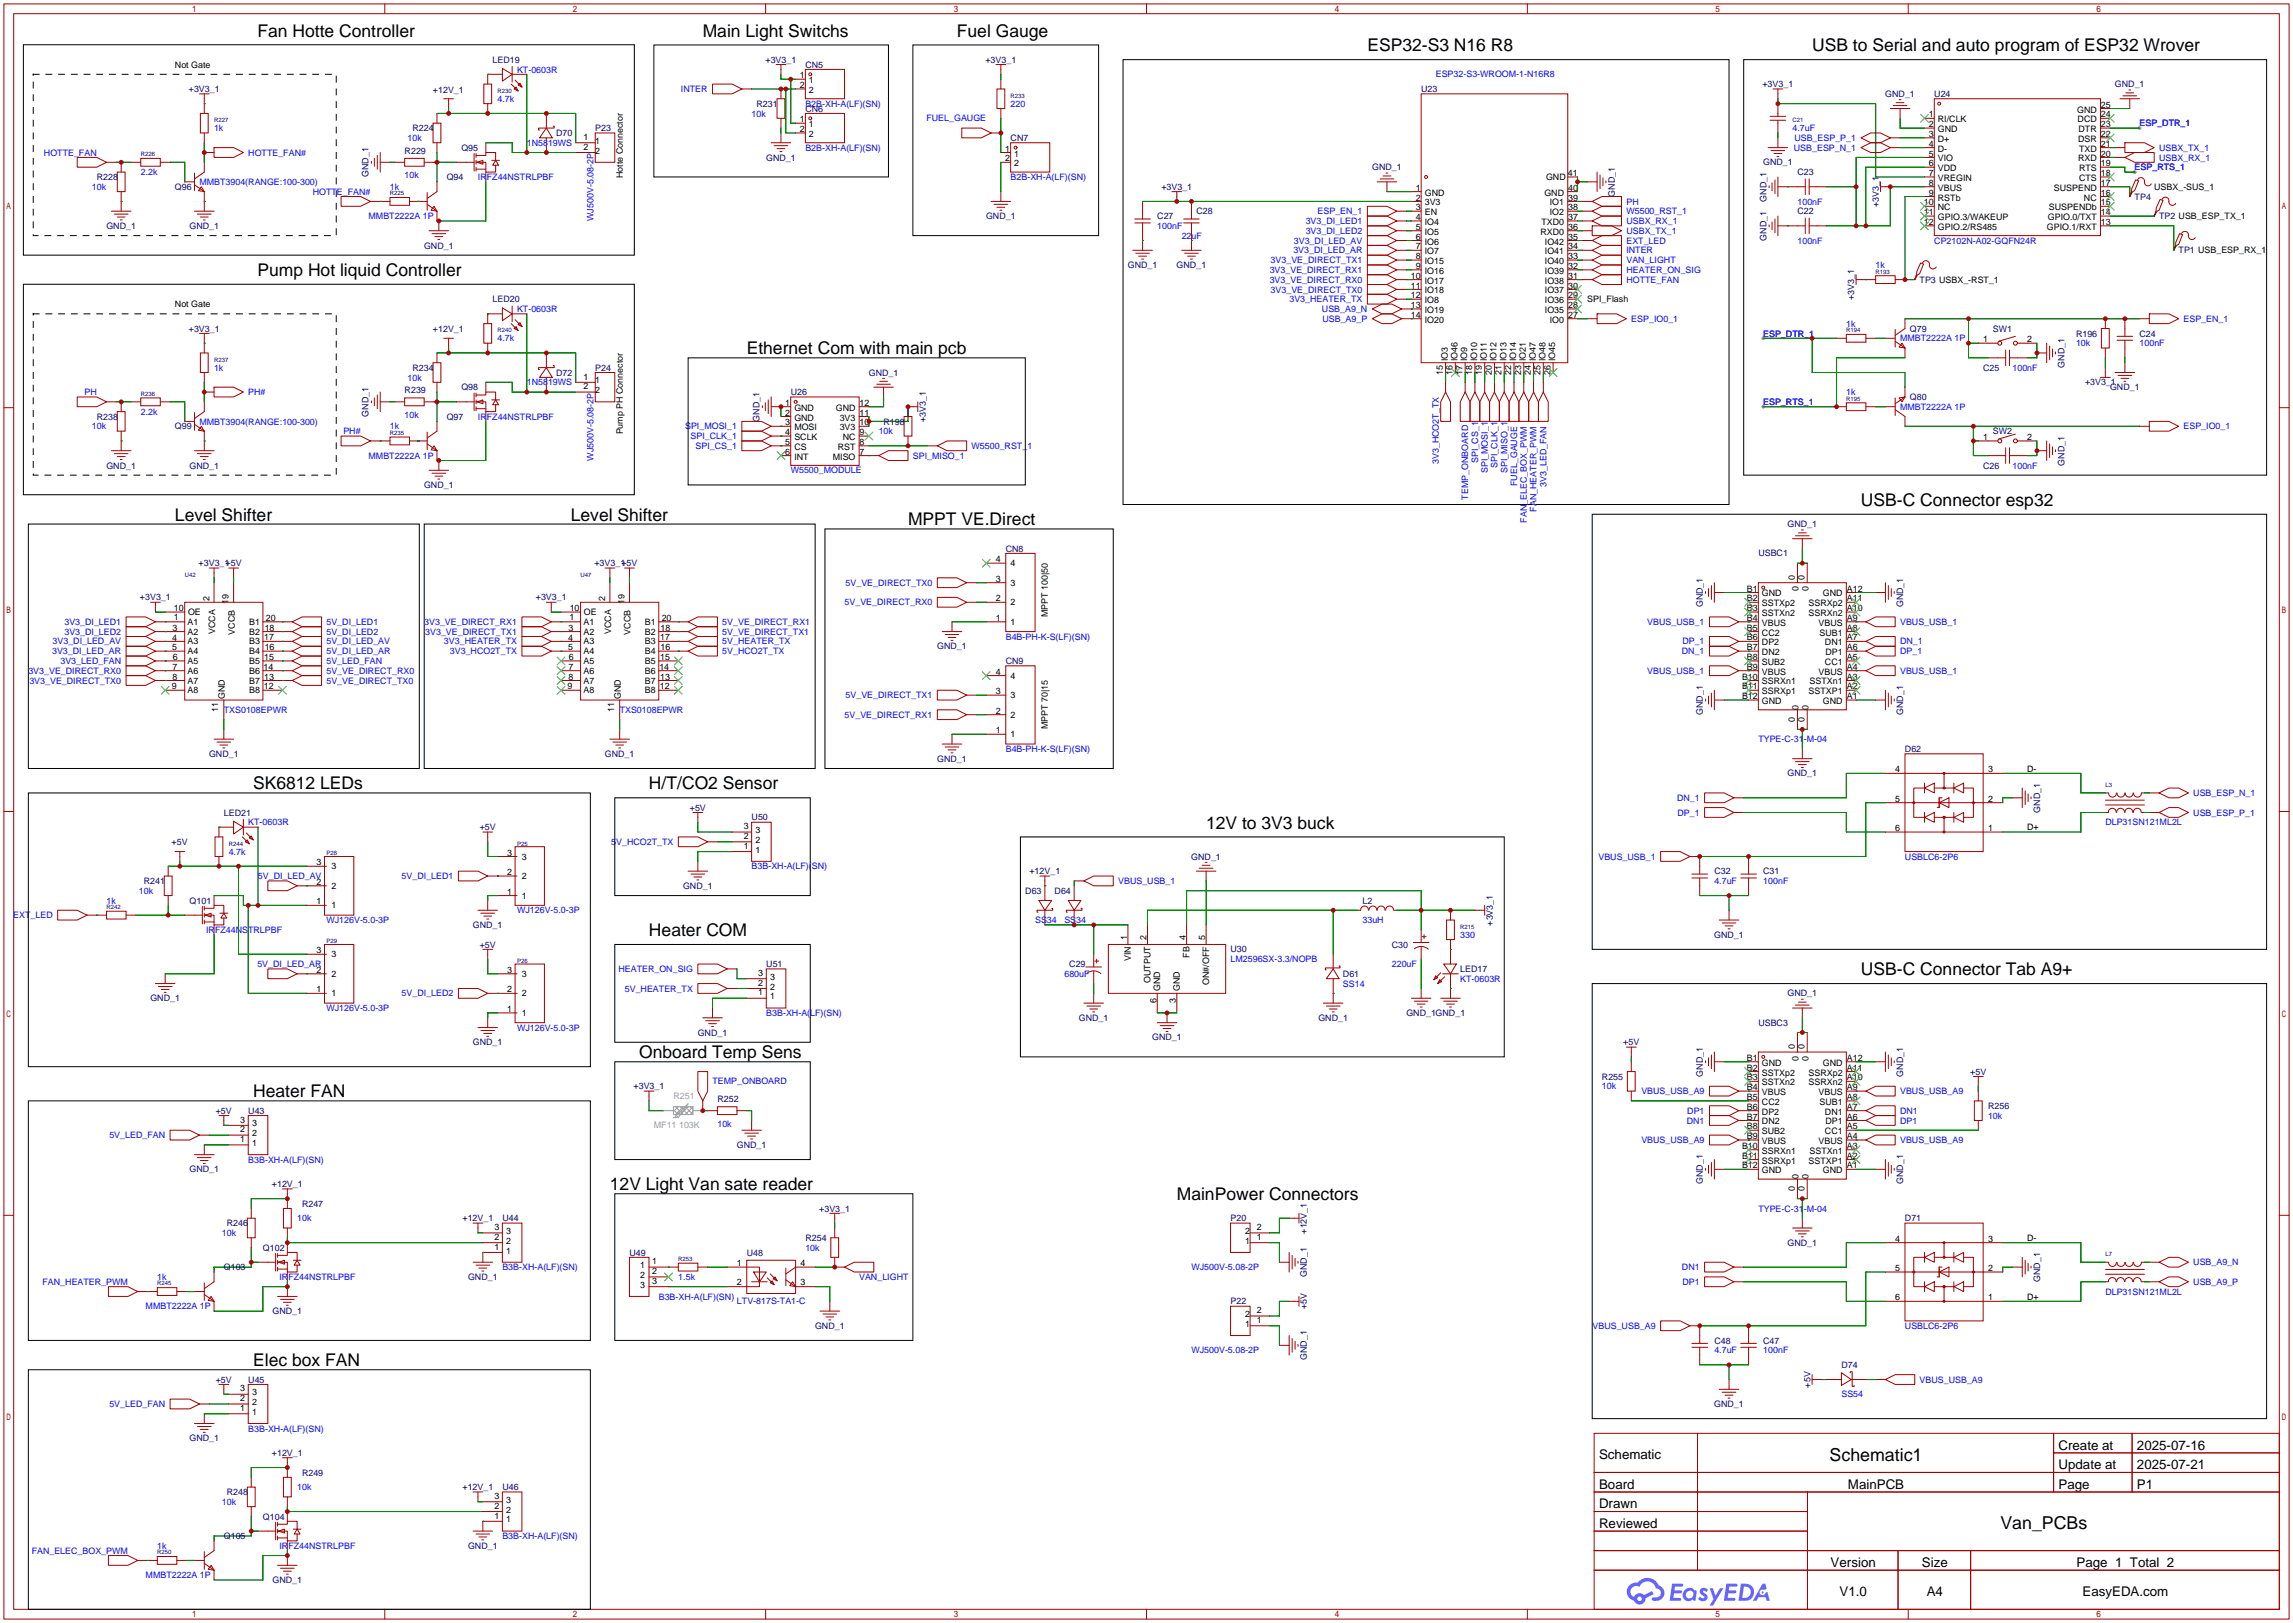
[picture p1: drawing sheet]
<svg xmlns="http://www.w3.org/2000/svg" width="596mm" height="422mm" viewBox="0 0 596 422" stroke-linecap="round" stroke-linejoin="round" font-family="sans-serif">
<defs><g id="words">
<g font-size="4.6">
<text x="475.5" y="379.5">Schematic1</text>
<text x="519.9" y="397.2">Van_PCBs</text>
</g>
<g font-size="4.5">
<text x="66.9" y="9.5">Fan Hotte Controller</text>
<text x="182.6" y="9.5">Main Light Switchs</text>
<text x="248.7" y="9.5">Fuel Gauge</text>
<text x="355.3" y="13.3">ESP32-S3 N16 R8</text>
<text x="470.9" y="13.3">USB to Serial and auto program of ESP32 Wrover</text>
<text x="66.9" y="71.7">Pump Hot liquid Controller</text>
<text x="194.1" y="92.1">Ethernet Com with main pcb</text>
<text x="483.6" y="131.4">USB-C Connector esp32</text>
<text x="45.5" y="135.2">Level Shifter</text>
<text x="148.3" y="135.2">Level Shifter</text>
<text x="236" y="136.5">MPPT VE.Direct</text>
<text x="65.8" y="205.1">SK6812 LEDs</text>
<text x="168.7" y="205.1">H/T/CO2 Sensor</text>
<text x="313.4" y="215.2">12V to 3V3 buck</text>
<text x="168.7" y="243.2">Heater COM</text>
<text x="483.6" y="253.3">USB-C Connector Tab A9+</text>
<text x="166.1" y="274.9">Onboard Temp Sens</text>
<text x="65.8" y="285.1">Heater FAN</text>
<text x="158.5" y="309.2">12V Light Van sate reader</text>
<text x="305.8" y="311.8">MainPower Connectors</text>
<text x="65.8" y="354.9">Elec box FAN</text>
</g>
<g font-size="3.5">
<text x="534.9" y="376.6">Create at</text>
<text x="555.3" y="376.6">2025-07-16</text>
<text x="415.5" y="379.1">Schematic</text>
<text x="534.9" y="381.7">Update at</text>
<text x="555.3" y="381.7">2025-07-21</text>
<text x="415.5" y="386.7">Board</text>
<text x="480.2" y="386.7">MainPCB</text>
<text x="534.9" y="386.7">Page</text>
<text x="555.3" y="386.7">P1</text>
<text x="415.5" y="391.8">Drawn</text>
<text x="415.5" y="396.9">Reviewed</text>
<text x="475.7" y="407.1">Version</text>
<text x="499.4" y="407.1">Size</text>
<text x="539.6" y="407.1">Page 1 Total 2</text>
<text x="478" y="414.7">V1.0</text>
<text x="500.7" y="414.7">A4</text>
<text x="541.2" y="414.7">EasyEDA.com</text>
</g>
<g font-size="2.3">
<text x="45.5" y="17.6">Not Gate</text>
<text x="207.9" y="20.3">1</text>
<text x="207.9" y="22.9">2</text>
<text x="210.2" y="21.6">1</text>
<text x="210.2" y="24.2">2</text>
<text x="539.8" y="29.2">GND</text>
<text x="546" y="28">25</text>
<text x="207.9" y="31.8">1</text>
<text x="207.9" y="34.3">2</text>
<text x="210.2" y="33">1</text>
<text x="210.2" y="35.6">2</text>
<text x="501.3" y="30.5">1</text>
<text x="501.3" y="33">2</text>
<text x="501.3" y="35.6">3</text>
<text x="503.6" y="31.8">RI/CLK</text>
<text x="503.6" y="34.3">GND</text>
<text x="539.9" y="31.8">DCD</text>
<text x="540.2" y="34.3">DTR</text>
<text x="546" y="35.6">22</text>
<text x="546" y="33">23</text>
<text x="546" y="30.5">24</text>
<text x="151.6" y="36.4">1</text>
<text x="151.6" y="38.9">2</text>
<text x="154.7" y="37.4">1</text>
<text x="154.7" y="39.9">2</text>
<text x="261.2" y="39.4">1</text>
<text x="261.2" y="41.9">2</text>
<text x="263.6" y="40.7">1</text>
<text x="501.3" y="38.1">4</text>
<text x="501.3" y="40.7">5</text>
<text x="503.6" y="36.9">D+</text>
<text x="503.6" y="39.4">D-</text>
<text x="503.6" y="41.9">VIO</text>
<text x="540" y="41.9">RXD</text>
<text x="540" y="36.9">DSR</text>
<text x="540.3" y="39.4">TXD</text>
<text x="546" y="40.7">20</text>
<text x="546" y="38.1">21</text>
<text x="161.8" y="46.3" transform="rotate(-90 161.8 46.3)">Hotte Connector</text>
<text x="263.6" y="43.2">2</text>
<text x="401.8" y="46.8">GND</text>
<text x="407.4" y="45.7">41</text>
<text x="501.3" y="43.2">6</text>
<text x="501.3" y="45.7">7</text>
<text x="503.6" y="44.5">VDD</text>
<text x="503.6" y="47">VREGIN</text>
<text x="540.3" y="47">CTS</text>
<text x="540.3" y="44.5">RTS</text>
<text x="546" y="45.7">18</text>
<text x="546" y="43.2">19</text>
<text x="367.9" y="49.6">1</text>
<text x="367.9" y="52.1">2</text>
<text x="370.3" y="50.8">GND</text>
<text x="370.3" y="53.4">3V3</text>
<text x="401.3" y="50.8">GND</text>
<text x="402.8" y="53.4">IO1</text>
<text x="407.5" y="52.1">39</text>
<text x="407.5" y="49.6">40</text>
<text x="500" y="53.4">10</text>
<text x="501.3" y="48.3">8</text>
<text x="501.3" y="50.8">9</text>
<text x="503.6" y="49.6">VBUS</text>
<text x="503.6" y="52.1">RSTb</text>
<text x="533.7" y="49.6">SUSPEND</text>
<text x="541.6" y="52.1">NC</text>
<text x="546" y="53.4">15</text>
<text x="546" y="50.8">16</text>
<text x="546" y="48.3">17</text>
<text x="559.8" y="49.3">USBX_-SUS_1</text>
<text x="367.9" y="54.6">3</text>
<text x="367.9" y="57.2">4</text>
<text x="367.9" y="59.7">5</text>
<text x="370.3" y="55.9">EN</text>
<text x="370.3" y="58.4">IO4</text>
<text x="400.6" y="58.4">TXD0</text>
<text x="402.8" y="55.9">IO2</text>
<text x="407.5" y="59.7">36</text>
<text x="407.5" y="57.2">37</text>
<text x="407.5" y="54.6">38</text>
<text x="500" y="55.9">11</text>
<text x="500" y="58.4">12</text>
<text x="503.6" y="54.6">NC</text>
<text x="503.6" y="57.2">GPIO.3/WAKEUP</text>
<text x="503.6" y="59.7">GPIO.2/RS485</text>
<text x="531.9" y="59.7">GPIO.1/RXT</text>
<text x="532.2" y="57.2">GPIO.0/TXT</text>
<text x="532.5" y="54.6">SUSPENDb</text>
<text x="546" y="58.4">13</text>
<text x="546" y="55.9">14</text>
<text x="367.9" y="62.3">6</text>
<text x="367.9" y="64.8">7</text>
<text x="370.3" y="61">IO5</text>
<text x="370.3" y="63.5">IO6</text>
<text x="400.3" y="61">RXD0</text>
<text x="401.5" y="63.5">IO42</text>
<text x="407.5" y="64.8">34</text>
<text x="407.5" y="62.3">35</text>
<text x="367.9" y="67.3">8</text>
<text x="367.9" y="69.9">9</text>
<text x="370.3" y="66.1">IO7</text>
<text x="370.3" y="68.6">IO15</text>
<text x="370.3" y="71.1">IO16</text>
<text x="401.5" y="71.1">IO39</text>
<text x="401.5" y="68.6">IO40</text>
<text x="401.5" y="66.1">IO41</text>
<text x="407.5" y="69.9">32</text>
<text x="407.5" y="67.3">33</text>
<text x="366.6" y="72.4">10</text>
<text x="366.6" y="75">11</text>
<text x="366.6" y="77.5">12</text>
<text x="370.3" y="73.7">IO17</text>
<text x="370.3" y="76.2">IO18</text>
<text x="401.5" y="76.2">IO37</text>
<text x="401.5" y="73.7">IO38</text>
<text x="407.5" y="77.5">29</text>
<text x="407.5" y="75">30</text>
<text x="407.5" y="72.4">31</text>
<text x="45.5" y="79.8">Not Gate</text>
<text x="366.6" y="80">13</text>
<text x="366.6" y="82.6">14</text>
<text x="370.3" y="78.8">IO8</text>
<text x="370.3" y="81.3">IO19</text>
<text x="370.3" y="83.8">IO20</text>
<text x="401.5" y="81.3">IO35</text>
<text x="401.5" y="78.8">IO36</text>
<text x="402.8" y="83.8">IO0</text>
<text x="407.5" y="82.6">27</text>
<text x="407.5" y="80">28</text>
<text x="412.5" y="78.5">SPI_Flash</text>
<text x="515.4" y="88.9">1</text>
<text x="526.8" y="88.9">2</text>
<text x="376.2" y="93.8" transform="rotate(-90 376.2 93.8)">IO3</text>
<text x="378.8" y="93.8" transform="rotate(-90 378.8 93.8)">IO46</text>
<text x="381.3" y="93.8" transform="rotate(-90 381.3 93.8)">IO9</text>
<text x="383.8" y="93.8" transform="rotate(-90 383.8 93.8)">IO10</text>
<text x="386.4" y="93.8" transform="rotate(-90 386.4 93.8)">IO11</text>
<text x="388.9" y="93.8" transform="rotate(-90 388.9 93.8)">IO12</text>
<text x="391.5" y="93.8" transform="rotate(-90 391.5 93.8)">IO13</text>
<text x="394" y="93.8" transform="rotate(-90 394 93.8)">IO14</text>
<text x="396.5" y="93.8" transform="rotate(-90 396.5 93.8)">IO21</text>
<text x="399.1" y="93.8" transform="rotate(-90 399.1 93.8)">IO47</text>
<text x="401.6" y="93.8" transform="rotate(-90 401.6 93.8)">IO48</text>
<text x="404.2" y="93.8" transform="rotate(-90 404.2 93.8)">IO45</text>
<text x="151.6" y="98.6">1</text>
<text x="151.6" y="101.1">2</text>
<text x="154.7" y="99.6">1</text>
<text x="374.9" y="97.4" transform="rotate(-90 374.9 97.4)">15</text>
<text x="377.5" y="97.4" transform="rotate(-90 377.5 97.4)">16</text>
<text x="380" y="97.4" transform="rotate(-90 380 97.4)">17</text>
<text x="382.6" y="97.4" transform="rotate(-90 382.6 97.4)">18</text>
<text x="385.1" y="97.4" transform="rotate(-90 385.1 97.4)">19</text>
<text x="387.6" y="97.4" transform="rotate(-90 387.6 97.4)">20</text>
<text x="390.2" y="97.4" transform="rotate(-90 390.2 97.4)">21</text>
<text x="392.7" y="97.4" transform="rotate(-90 392.7 97.4)">22</text>
<text x="395.3" y="97.4" transform="rotate(-90 395.3 97.4)">23</text>
<text x="397.8" y="97.4" transform="rotate(-90 397.8 97.4)">24</text>
<text x="400.3" y="97.4" transform="rotate(-90 400.3 97.4)">25</text>
<text x="402.9" y="97.4" transform="rotate(-90 402.9 97.4)">26</text>
<text x="154.7" y="102.2">2</text>
<text x="204.1" y="105.4">1</text>
<text x="204.1" y="108">2</text>
<text x="206.4" y="106.7">GND</text>
<text x="217.2" y="106.7">GND</text>
<text x="223.4" y="108">11</text>
<text x="223.4" y="105.4">12</text>
<text x="161.8" y="112.9" transform="rotate(-90 161.8 112.9)">Pump PH Connector</text>
<text x="204.1" y="110.5">3</text>
<text x="204.1" y="113.1">4</text>
<text x="206.4" y="109.2">GND</text>
<text x="206.4" y="111.8">MOSI</text>
<text x="218.2" y="111.8">3V3</text>
<text x="218.2" y="109.2">3V3</text>
<text x="223.4" y="113.1">9</text>
<text x="223.4" y="110.5">10</text>
<text x="204.1" y="115.6">5</text>
<text x="204.1" y="118.1">6</text>
<text x="206.4" y="114.3">SCLK</text>
<text x="206.4" y="116.9">CS</text>
<text x="206.4" y="119.4">INT</text>
<text x="216.4" y="119.4">MISO</text>
<text x="217.7" y="116.9">RST</text>
<text x="219" y="114.3">NC</text>
<text x="223.4" y="118.1">7</text>
<text x="223.4" y="115.6">8</text>
<text x="515.4" y="114.3">1</text>
<text x="526.8" y="114.3">2</text>
<text x="258.8" y="146.1">4</text>
<text x="262.6" y="147.1">4</text>
<text x="258.8" y="151.2">3</text>
<text x="262.6" y="152.2">3</text>
<text x="454" y="153.7">B1</text>
<text x="457.9" y="155">GND</text>
<text x="466.4" y="150.6" transform="rotate(-90 466.4 150.6)">0</text>
<text x="467.4" y="153.7" transform="rotate(-90 467.4 153.7)">0</text>
<text x="468.9" y="150.6" transform="rotate(-90 468.9 150.6)">0</text>
<text x="469.9" y="153.7" transform="rotate(-90 469.9 153.7)">0</text>
<text x="473.7" y="155">GND</text>
<text x="479.9" y="153.7">A12</text>
<text x="45.1" y="161.1">1</text>
<text x="45.2" y="158.7">10</text>
<text x="48.9" y="159.9">OE</text>
<text x="54.4" y="156.1" transform="rotate(-90 54.4 156.1)">2</text>
<text x="59.4" y="156.8" transform="rotate(-90 59.4 156.8)">19</text>
<text x="69.1" y="161.2">20</text>
<text x="148" y="161.1">1</text>
<text x="148.1" y="158.7">10</text>
<text x="151.7" y="159.9">OE</text>
<text x="157.3" y="156.1" transform="rotate(-90 157.3 156.1)">2</text>
<text x="162.2" y="156.8" transform="rotate(-90 162.2 156.8)">19</text>
<text x="172" y="161.2">20</text>
<text x="258.8" y="161.3">1</text>
<text x="258.8" y="156.2">2</text>
<text x="262.6" y="157.3">2</text>
<text x="272.3" y="160.3" transform="rotate(-90 272.3 160.3)">MPPT 100|50</text>
<text x="454" y="156.2">B2</text>
<text x="454" y="158.8">B3</text>
<text x="454" y="161.3">B4</text>
<text x="457.9" y="157.5">SSTXp2</text>
<text x="457.9" y="160">SSTXn2</text>
<text x="470" y="160">SSRXn2</text>
<text x="470" y="157.5">SSRXp2</text>
<text x="479.9" y="161.3">A9</text>
<text x="479.9" y="158.8">A10</text>
<text x="479.9" y="156.2">A11</text>
<text x="44.7" y="166.5">4</text>
<text x="44.8" y="163.9">3</text>
<text x="48.8" y="162.3">A1</text>
<text x="48.8" y="164.9">A2</text>
<text x="48.8" y="167.4">A3</text>
<text x="55.9" y="164.7" transform="rotate(-90 55.9 164.7)">VCCA</text>
<text x="61" y="164.8" transform="rotate(-90 61 164.8)">VCCB</text>
<text x="64.7" y="167.4">B3</text>
<text x="64.7" y="164.9">B2</text>
<text x="64.7" y="162.3">B1</text>
<text x="68.7" y="166.4">17</text>
<text x="68.8" y="163.9">18</text>
<text x="147.6" y="166.5">4</text>
<text x="147.7" y="163.9">3</text>
<text x="151.6" y="162.3">A1</text>
<text x="151.6" y="164.9">A2</text>
<text x="151.6" y="167.4">A3</text>
<text x="158.8" y="164.7" transform="rotate(-90 158.8 164.7)">VCCA</text>
<text x="163.9" y="164.8" transform="rotate(-90 163.9 164.8)">VCCB</text>
<text x="167.6" y="167.4">B3</text>
<text x="167.6" y="164.9">B2</text>
<text x="167.6" y="162.3">B1</text>
<text x="171.6" y="166.4">17</text>
<text x="171.7" y="163.9">18</text>
<text x="262.6" y="162.3">1</text>
<text x="454" y="163.9">B5</text>
<text x="454" y="166.4">B6</text>
<text x="457.9" y="162.6">VBUS</text>
<text x="457.9" y="165.1">CC2</text>
<text x="457.9" y="167.7">DP2</text>
<text x="472.6" y="162.6">VBUS</text>
<text x="472.8" y="165.1">SUB1</text>
<text x="474.2" y="167.7">DN1</text>
<text x="479.9" y="166.4">A7</text>
<text x="479.9" y="163.9">A8</text>
<text x="44.7" y="168.9">5</text>
<text x="44.9" y="171.5">6</text>
<text x="48.8" y="170">A4</text>
<text x="48.8" y="172.5">A5</text>
<text x="64.7" y="172.5">B5</text>
<text x="64.7" y="170">B4</text>
<text x="68.7" y="171.5">15</text>
<text x="68.8" y="168.9">16</text>
<text x="147.6" y="168.9">5</text>
<text x="147.8" y="171.5">6</text>
<text x="151.6" y="170">A4</text>
<text x="151.6" y="172.5">A5</text>
<text x="167.6" y="172.5">B5</text>
<text x="167.6" y="170">B4</text>
<text x="171.6" y="171.5">15</text>
<text x="171.7" y="168.9">16</text>
<text x="454" y="168.9">B7</text>
<text x="454" y="171.5">B8</text>
<text x="457.9" y="170.2">DN2</text>
<text x="457.9" y="172.7">SUB2</text>
<text x="474.2" y="172.7">CC1</text>
<text x="474.4" y="170.2">DP1</text>
<text x="479.9" y="171.5">A5</text>
<text x="479.9" y="168.9">A6</text>
<text x="44.6" y="179">9</text>
<text x="44.8" y="174">7</text>
<text x="44.8" y="176.6">8</text>
<text x="48.8" y="175">A6</text>
<text x="48.8" y="177.6">A7</text>
<text x="64.7" y="177.6">B7</text>
<text x="64.7" y="175">B6</text>
<text x="68.5" y="174">14</text>
<text x="68.6" y="179">12</text>
<text x="68.7" y="176.6">13</text>
<text x="147.5" y="179">9</text>
<text x="147.7" y="174">7</text>
<text x="147.7" y="176.6">8</text>
<text x="151.6" y="175">A6</text>
<text x="151.6" y="177.6">A7</text>
<text x="167.6" y="177.6">B7</text>
<text x="167.6" y="175">B6</text>
<text x="171.3" y="174">14</text>
<text x="171.4" y="179">12</text>
<text x="171.6" y="176.6">13</text>
<text x="258.8" y="175.3">4</text>
<text x="262.6" y="176.3">4</text>
<text x="452.7" y="176.6">B10</text>
<text x="452.7" y="179.1">B11</text>
<text x="454" y="174">B9</text>
<text x="457.9" y="175.3">VBUS</text>
<text x="457.9" y="177.8">SSRXn1</text>
<text x="470.3" y="177.8">SSTXn1</text>
<text x="472.6" y="175.3">VBUS</text>
<text x="479.9" y="179.1">A2</text>
<text x="479.9" y="176.6">A3</text>
<text x="479.9" y="174">A4</text>
<text x="48.8" y="180.1">A8</text>
<text x="56.7" y="185.1" transform="rotate(-90 56.7 185.1)">11</text>
<text x="58.5" y="181.6" transform="rotate(-90 58.5 181.6)">GND</text>
<text x="64.7" y="180.1">B8</text>
<text x="151.6" y="180.1">A8</text>
<text x="159.6" y="185.1" transform="rotate(-90 159.6 185.1)">11</text>
<text x="161.3" y="181.6" transform="rotate(-90 161.3 181.6)">GND</text>
<text x="167.6" y="180.1">B8</text>
<text x="258.8" y="185.4">2</text>
<text x="258.8" y="180.4">3</text>
<text x="262.6" y="181.4">3</text>
<text x="452.7" y="181.6">B12</text>
<text x="457.9" y="180.4">SSRXp1</text>
<text x="457.9" y="182.9">GND</text>
<text x="467.4" y="184.4" transform="rotate(-90 467.4 184.4)">0</text>
<text x="469.9" y="184.4" transform="rotate(-90 469.9 184.4)">0</text>
<text x="470" y="180.4">SSTXP1</text>
<text x="473.7" y="182.9">GND</text>
<text x="479.9" y="181.6">A1</text>
<text x="258.8" y="190.5">1</text>
<text x="262.6" y="191.5">1</text>
<text x="262.6" y="186.5">2</text>
<text x="272.3" y="189.5" transform="rotate(-90 272.3 189.5)">MPPT 70|15</text>
<text x="466.4" y="187.4" transform="rotate(-90 466.4 187.4)">0</text>
<text x="468.9" y="187.4" transform="rotate(-90 468.9 187.4)">0</text>
<text x="492.5" y="200.7">4</text>
<text x="516.6" y="200.7">3</text>
<text x="526.8" y="200.5">D-</text>
<text x="492.5" y="208.3">5</text>
<text x="516.6" y="208.3">2</text>
<text x="193.3" y="215.4">3</text>
<text x="492.5" y="215.9">6</text>
<text x="516.6" y="215.9">1</text>
<text x="526.8" y="215.7">D+</text>
<text x="193.3" y="220.5">1</text>
<text x="193.3" y="218">2</text>
<text x="196.3" y="221.5">1</text>
<text x="196.3" y="219">2</text>
<text x="196.3" y="216.5">3</text>
<text x="82.3" y="224.8">3</text>
<text x="86.1" y="225.8">3</text>
<text x="131.8" y="227.4">2</text>
<text x="131.8" y="222.3">3</text>
<text x="135.6" y="223.3">3</text>
<text x="82.3" y="229.9">2</text>
<text x="86.1" y="230.9">2</text>
<text x="131.8" y="232.4">1</text>
<text x="135.6" y="233.5">1</text>
<text x="135.6" y="228.4">2</text>
<text x="82.3" y="235">1</text>
<text x="86.1" y="236">1</text>
<text x="292.9" y="244.1" transform="rotate(-90 292.9 244.1)">1</text>
<text x="298" y="244.1" transform="rotate(-90 298 244.1)">2</text>
<text x="308.1" y="244.1" transform="rotate(-90 308.1 244.1)">4</text>
<text x="313.2" y="244.1" transform="rotate(-90 313.2 244.1)">5</text>
<text x="82.3" y="247.7">3</text>
<text x="86.1" y="248.7">3</text>
<text x="293.9" y="249.7" transform="rotate(-90 293.9 249.7)">VIN</text>
<text x="309.1" y="248.8" transform="rotate(-90 309.1 248.8)">FB</text>
<text x="82.3" y="257.8">1</text>
<text x="82.3" y="252.8">2</text>
<text x="86.1" y="253.8">2</text>
<text x="131.8" y="257.8">2</text>
<text x="131.8" y="252.8">3</text>
<text x="135.6" y="253.8">3</text>
<text x="197.1" y="256.1">2</text>
<text x="197.1" y="253.5">3</text>
<text x="200.1" y="257.1">2</text>
<text x="200.1" y="254.6">3</text>
<text x="299" y="255.4" transform="rotate(-90 299 255.4)">OUTPUT</text>
<text x="301.5" y="257.6" transform="rotate(-90 301.5 257.6)">GND</text>
<text x="306.6" y="257.6" transform="rotate(-90 306.6 257.6)">GND</text>
<text x="314.2" y="255.9" transform="rotate(-90 314.2 255.9)">ON#/OFF</text>
<text x="86.1" y="258.9">1</text>
<text x="131.8" y="262.9">1</text>
<text x="135.6" y="263.9">1</text>
<text x="135.6" y="258.9">2</text>
<text x="197.1" y="258.6">1</text>
<text x="200.1" y="259.6">1</text>
<text x="300.5" y="260.6" transform="rotate(-90 300.5 260.6)">6</text>
<text x="305.6" y="260.6" transform="rotate(-90 305.6 260.6)">3</text>
<text x="454" y="275.6">B1</text>
<text x="466.4" y="272.5" transform="rotate(-90 466.4 272.5)">0</text>
<text x="467.4" y="275.6" transform="rotate(-90 467.4 275.6)">0</text>
<text x="468.9" y="272.5" transform="rotate(-90 468.9 272.5)">0</text>
<text x="469.9" y="275.6" transform="rotate(-90 469.9 275.6)">0</text>
<text x="479.9" y="275.6">A12</text>
<text x="454" y="278.2">B2</text>
<text x="454" y="280.7">B3</text>
<text x="457.9" y="276.9">GND</text>
<text x="457.9" y="279.4">SSTXp2</text>
<text x="457.9" y="282">SSTXn2</text>
<text x="470" y="282">SSRXn2</text>
<text x="470" y="279.4">SSRXp2</text>
<text x="473.7" y="276.9">GND</text>
<text x="479.9" y="280.7">A10</text>
<text x="479.9" y="278.2">A11</text>
<text x="454" y="283.2">B4</text>
<text x="454" y="285.8">B5</text>
<text x="457.9" y="284.5">VBUS</text>
<text x="457.9" y="287">CC2</text>
<text x="472.6" y="284.5">VBUS</text>
<text x="472.8" y="287">SUB1</text>
<text x="479.9" y="285.8">A8</text>
<text x="479.9" y="283.2">A9</text>
<text x="62.4" y="291.6">3</text>
<text x="65.5" y="292.7">3</text>
<text x="454" y="288.3">B6</text>
<text x="454" y="290.9">B7</text>
<text x="454" y="293.4">B8</text>
<text x="457.9" y="289.6">DP2</text>
<text x="457.9" y="292.1">DN2</text>
<text x="474.2" y="289.6">DN1</text>
<text x="474.4" y="292.1">DP1</text>
<text x="479.9" y="293.4">A5</text>
<text x="479.9" y="290.9">A6</text>
<text x="479.9" y="288.3">A7</text>
<text x="62.4" y="296.7">1</text>
<text x="62.4" y="294.2">2</text>
<text x="65.5" y="297.7">1</text>
<text x="65.5" y="295.2">2</text>
<text x="452.7" y="298.5">B10</text>
<text x="454" y="295.9">B9</text>
<text x="457.9" y="294.7">SUB2</text>
<text x="457.9" y="297.2">VBUS</text>
<text x="457.9" y="299.7">SSRXn1</text>
<text x="470.3" y="299.7">SSTXn1</text>
<text x="472.6" y="297.2">VBUS</text>
<text x="474.2" y="294.7">CC1</text>
<text x="479.9" y="298.5">A3</text>
<text x="479.9" y="295.9">A4</text>
<text x="452.7" y="301">B11</text>
<text x="452.7" y="303.6">B12</text>
<text x="457.9" y="302.3">SSRXp1</text>
<text x="457.9" y="304.8">GND</text>
<text x="470" y="302.3">SSTXP1</text>
<text x="473.7" y="304.8">GND</text>
<text x="479.9" y="303.6">A1</text>
<text x="479.9" y="301">A2</text>
<text x="466.4" y="309.4" transform="rotate(-90 466.4 309.4)">0</text>
<text x="467.4" y="306.3" transform="rotate(-90 467.4 306.3)">0</text>
<text x="468.9" y="309.4" transform="rotate(-90 468.9 309.4)">0</text>
<text x="469.9" y="306.3" transform="rotate(-90 469.9 306.3)">0</text>
<text x="128.5" y="322.1">2</text>
<text x="128.5" y="319.6">3</text>
<text x="131.6" y="323.1">2</text>
<text x="131.6" y="320.6">3</text>
<text x="323.6" y="323.1">1</text>
<text x="323.6" y="320.6">2</text>
<text x="326.6" y="322.1">1</text>
<text x="326.6" y="319.6">2</text>
<text x="492.5" y="322.6">4</text>
<text x="516.6" y="322.6">3</text>
<text x="526.8" y="322.4">D-</text>
<text x="128.5" y="324.7">1</text>
<text x="131.6" y="325.7">1</text>
<text x="166.4" y="329.5">1</text>
<text x="169.4" y="328.5">1</text>
<text x="191.5" y="328.8">1</text>
<text x="208" y="328.8">4</text>
<text x="166.4" y="332">2</text>
<text x="166.4" y="334.6">3</text>
<text x="169.4" y="331">2</text>
<text x="169.4" y="333.5">3</text>
<text x="191.5" y="333.9">2</text>
<text x="208" y="333.9">3</text>
<text x="492.5" y="330.2">5</text>
<text x="516.6" y="330.2">2</text>
<text x="326.6" y="341.2">2</text>
<text x="492.5" y="337.8">6</text>
<text x="516.6" y="337.8">1</text>
<text x="526.8" y="337.6">D+</text>
<text x="323.6" y="344.7">1</text>
<text x="323.6" y="342.2">2</text>
<text x="326.6" y="343.7">1</text>
<text x="62.4" y="364">2</text>
<text x="62.4" y="361.5">3</text>
<text x="65.5" y="365">2</text>
<text x="65.5" y="362.5">3</text>
<text x="62.4" y="366.6">1</text>
<text x="65.5" y="367.6">1</text>
<text x="128.5" y="389.4">3</text>
<text x="128.5" y="394.5">1</text>
<text x="128.5" y="392">2</text>
<text x="131.6" y="395.5">1</text>
<text x="131.6" y="393">2</text>
<text x="131.6" y="390.4">3</text>
</g>
<g font-size="2.3" fill="#000080">
<text x="128" y="16.3">LED19</text>
<text x="198.9" y="16.3">+3V3_1</text>
<text x="209.3" y="17.6">CN5</text>
<text x="256.1" y="16.3">+3V3_1</text>
<text x="49.1" y="23.9">+3V3_1</text>
<text x="369.3" y="23.9">U23</text>
<text x="458" y="22.7">+3V3_1</text>
<text x="549.6" y="22.7">GND_1</text>
<text x="112.5" y="24.1">+12V_1</text>
<text x="196.6" y="27.7">R231</text>
<text x="209.3" y="29">CN6</text>
<text x="489.9" y="25.2">GND_1</text>
<text x="502.7" y="25.2">U24</text>
<text x="107.2" y="34.1">R224</text>
<text x="144.5" y="35.4">D70</text>
<text x="154.7" y="34.1">P23</text>
<text x="105.2" y="39.9">R229</text>
<text x="119.9" y="39.2">Q95</text>
<text x="199.1" y="41.7">GND_1</text>
<text x="262.6" y="36.6">CN7</text>
<text x="25.1" y="46.8">R228</text>
<text x="95.8" y="46" transform="rotate(-90 95.8 46)">GND_1</text>
<text x="116.1" y="46.8">Q94</text>
<text x="356.6" y="44.2">GND_1</text>
<text x="458.2" y="43">GND_1</text>
<text x="467.1" y="45.5">C23</text>
<text x="45.5" y="49.3">Q96</text>
<text x="301.8" y="49.3">+3V3_1</text>
<text x="419.7" y="51.1" transform="rotate(-90 419.7 51.1)">GND_1</text>
<text x="459" y="52.4" transform="rotate(-90 459 52.4)">GND_1</text>
<text x="488.2" y="53.8" transform="rotate(-90 488.2 53.8)">+3V3_1</text>
<text x="554.7" y="51.9">TP4</text>
<text x="27.6" y="59.5">GND_1</text>
<text x="49.2" y="59.5">GND_1</text>
<text x="256.2" y="56.9">GND_1</text>
<text x="300.7" y="56.9">C27</text>
<text x="310.9" y="55.7">C28</text>
<text x="467.1" y="55.7">C22</text>
<text x="561.1" y="56.9">TP2 USB_ESP_TX_1</text>
<text x="110.2" y="64.6">GND_1</text>
<text x="459" y="62.5" transform="rotate(-90 459 62.5)">GND_1</text>
<text x="566.2" y="65.8">TP1 USB_ESP_RX_1</text>
<text x="293.1" y="69.6">GND_1</text>
<text x="305.8" y="69.6">GND_1</text>
<text x="481.9" y="77.9" transform="rotate(-90 481.9 77.9)">+3V3_1</text>
<text x="498.9" y="73.5">TP3 USBX_-RST_1</text>
<text x="128" y="78.5">LED20</text>
<text x="49.1" y="86.2">+3V3_1</text>
<text x="112.5" y="86.3">+12V_1</text>
<text x="496.3" y="86.2">Q79</text>
<text x="517.9" y="86.2">SW1</text>
<text x="539.5" y="87.4">R196</text>
<text x="556" y="87.4">C24</text>
<text x="536.5" y="95.5" transform="rotate(-90 536.5 95.5)">GND_1</text>
<text x="107.2" y="96.3">R234</text>
<text x="119.9" y="101.4">Q98</text>
<text x="144.5" y="97.6">D72</text>
<text x="154.7" y="96.3">P24</text>
<text x="225.8" y="97.6">GND_1</text>
<text x="515.4" y="96.3">C25</text>
<text x="541.8" y="100.1">+3V3_1</text>
<text x="548.3" y="101.4">GND_1</text>
<text x="105.2" y="102.2">R239</text>
<text x="205.5" y="102.7">U26</text>
<text x="496.3" y="103.9">Q80</text>
<text x="25.1" y="109">R238</text>
<text x="45.5" y="111.6">Q99</text>
<text x="95.8" y="108.2" transform="rotate(-90 95.8 108.2)">GND_1</text>
<text x="116.1" y="109">Q97</text>
<text x="197.4" y="109.5" transform="rotate(-90 197.4 109.5)">GND_1</text>
<text x="229.6" y="110.3">R198</text>
<text x="240.6" y="109.7" transform="rotate(-90 240.6 109.7)">+3V3_1</text>
<text x="517.9" y="112.8">SW2</text>
<text x="27.6" y="121.7">GND_1</text>
<text x="49.2" y="121.7">GND_1</text>
<text x="515.4" y="121.7">C26</text>
<text x="536.5" y="120.9" transform="rotate(-90 536.5 120.9)">GND_1</text>
<text x="110.2" y="126.8">GND_1</text>
<text x="464.5" y="137">GND_1</text>
<text x="261.4" y="143.3">CN8</text>
<text x="51.6" y="147.1">+3V3_1+5V</text>
<text x="154.5" y="147.1">+3V3_1+5V</text>
<text x="456.9" y="144.6">USBC1</text>
<text x="36.4" y="156">+3V3_1</text>
<text x="139.2" y="156">+3V3_1</text>
<text x="442.5" y="157.8" transform="rotate(-90 442.5 157.8)">GND_1</text>
<text x="494.6" y="157.8" transform="rotate(-90 494.6 157.8)">GND_1</text>
<text x="243.5" y="168.7">GND_1</text>
<text x="261.4" y="172.5">CN9</text>
<text x="442.5" y="185.7" transform="rotate(-90 442.5 185.7)">GND_1</text>
<text x="494.6" y="185.7" transform="rotate(-90 494.6 185.7)">GND_1</text>
<text x="54.3" y="196.6">GND_1</text>
<text x="157.2" y="196.6">GND_1</text>
<text x="243.5" y="197.9">GND_1</text>
<text x="495" y="195.4">D62</text>
<text x="464.5" y="201.7">GND_1</text>
<text x="58.2" y="211.9">LED21</text>
<text x="124.7" y="215.7">+5V</text>
<text x="179.3" y="210.6">+5V</text>
<text x="195.3" y="213.2">U50</text>
<text x="530.1" y="211.1" transform="rotate(-90 530.1 211.1)">GND_1</text>
<text x="44.6" y="219.6">+5V</text>
<text x="267.5" y="227.1">+12V_1</text>
<text x="309.6" y="223.3">GND_1</text>
<text x="445.5" y="227.1">C32</text>
<text x="458.2" y="227.1">C31</text>
<text x="37.4" y="229.7">R241</text>
<text x="177.5" y="230.9">GND_1</text>
<text x="266.4" y="232.2">D63</text>
<text x="274.1" y="232.2">D64</text>
<text x="49.3" y="234.7">Q101</text>
<text x="354.1" y="234.7">L2</text>
<text x="122.9" y="241.1">GND_1</text>
<text x="387.9" y="240.5" transform="rotate(-90 387.9 240.5)">+3V3_1</text>
<text x="445.5" y="243.6">GND_1</text>
<text x="124.7" y="246.2">+5V</text>
<text x="199.1" y="251.3">U51</text>
<text x="277.9" y="251.3">C29</text>
<text x="319.8" y="247.4">U30</text>
<text x="361.7" y="246.2">C30</text>
<text x="349" y="253.8">D61</text>
<text x="379.5" y="252.5">LED17</text>
<text x="39.1" y="260.1">GND_1</text>
<text x="365.5" y="264">GND_1GND_1</text>
<text x="464.5" y="258.9">GND_1</text>
<text x="181.3" y="269">GND_1</text>
<text x="280.4" y="265.2">GND_1</text>
<text x="342.6" y="265.2">GND_1</text>
<text x="456.9" y="266.5">USBC3</text>
<text x="122.9" y="271.6">GND_1</text>
<text x="299.4" y="270.3">GND_1</text>
<text x="421.8" y="271.6">+5V</text>
<text x="416.3" y="280.5">R255</text>
<text x="442.5" y="279.7" transform="rotate(-90 442.5 279.7)">GND_1</text>
<text x="494.6" y="279.7" transform="rotate(-90 494.6 279.7)">GND_1</text>
<text x="512" y="279.2">+5V</text>
<text x="164.6" y="283">+3V3_1</text>
<text x="186.4" y="286.3">R252</text>
<text x="56.1" y="289.4">+5V</text>
<text x="64.5" y="289.4">U43</text>
<text x="516.6" y="288.1">R256</text>
<text x="191.5" y="298.2">GND_1</text>
<text x="49.2" y="304.6">GND_1</text>
<text x="70.7" y="308.4">+12V_1</text>
<text x="442.5" y="307.6" transform="rotate(-90 442.5 307.6)">GND_1</text>
<text x="494.6" y="307.6" transform="rotate(-90 494.6 307.6)">GND_1</text>
<text x="78.5" y="313.5">R247</text>
<text x="120.2" y="317.3">+12V_1</text>
<text x="130.6" y="317.3">U44</text>
<text x="212.9" y="314.8">+3V3_1</text>
<text x="319.8" y="317.3">P20</text>
<text x="495" y="317.3">D71</text>
<text x="58.9" y="318.6">R246</text>
<text x="209.3" y="322.4">R254</text>
<text x="339.6" y="320.5" transform="rotate(-90 339.6 320.5)">+12V_1</text>
<text x="464.5" y="323.6">GND_1</text>
<text x="58.2" y="330">Q103</text>
<text x="68.3" y="324.9">Q102</text>
<text x="163.6" y="326.2">U49</text>
<text x="194.1" y="326.2">U48</text>
<text x="121.6" y="332.5">GND_1</text>
<text x="339.6" y="331.8" transform="rotate(-90 339.6 331.8)">GND_1</text>
<text x="530.1" y="333" transform="rotate(-90 530.1 333)">GND_1</text>
<text x="70.8" y="341.4">GND_1</text>
<text x="319.8" y="338.9">P22</text>
<text x="339.6" y="340.2" transform="rotate(-90 339.6 340.2)">+5V</text>
<text x="211.8" y="345.2">GND_1</text>
<text x="339.6" y="353.4" transform="rotate(-90 339.6 353.4)">GND_1</text>
<text x="445.5" y="349">C48</text>
<text x="458.2" y="349">C47</text>
<text x="56.1" y="359.2">+5V</text>
<text x="64.5" y="359.2">U45</text>
<text x="478.5" y="355.4">D74</text>
<text x="445.5" y="365.6">GND_1</text>
<text x="470.5" y="360.5" transform="rotate(-90 470.5 360.5)">+5V</text>
<text x="49.2" y="374.4">GND_1</text>
<text x="70.7" y="378.3">+12V_1</text>
<text x="78.5" y="383.3">R249</text>
<text x="58.9" y="388.4">R248</text>
<text x="120.2" y="387.1">+12V_1</text>
<text x="130.6" y="387.1">U46</text>
<text x="68.3" y="394.8">Q104</text>
<text x="58.2" y="399.8">Q105</text>
<text x="121.6" y="402.4">GND_1</text>
<text x="70.8" y="411.3">GND_1</text>
</g>
<g font-size="2.3" fill="#00f">
<text x="134.4" y="18.8">KT-0603R</text>
<text x="177" y="23.9">INTER</text>
<text x="373.1" y="20.1">ESP32-S3-WROOM-1-N16R8</text>
<text x="129.3" y="26.5">4.7k</text>
<text x="209.3" y="27.7">B2B-XH-A(LF)(SN)</text>
<text x="262.6" y="27.7">220</text>
<text x="55.6" y="34.1">1k</text>
<text x="195.3" y="30.3">10k</text>
<text x="240.8" y="31.5">FUEL_GAUGE</text>
<text x="465.8" y="34.1">4.7uF</text>
<text x="556" y="32.8">ESP_DTR_1</text>
<text x="11.4" y="40.4">HOTTE_FAN</text>
<text x="64.5" y="40.4">HOTTE_FAN#</text>
<text x="105.9" y="36.6">10k</text>
<text x="136.9" y="37.9">1N5819WS</text>
<text x="209.3" y="39.2">B2B-XH-A(LF)(SN)</text>
<text x="466.2" y="39.2">USB_ESP_N_1</text>
<text x="466.3" y="36.6">USB_ESP_P_1</text>
<text x="561.1" y="39.2">USBX_TX_1</text>
<text x="561.1" y="41.7">USBX_RX_1</text>
<text x="36.6" y="45.5">2.2k</text>
<text x="105.2" y="46.3">10k</text>
<text x="124.2" y="46.8">IRFZ44NSTRLPBF</text>
<text x="262.6" y="46.8">B2B-XH-A(LF)(SN)</text>
<text x="554.7" y="44.2">ESP_RTS_1</text>
<text x="23.9" y="49.3">10k</text>
<text x="51.8" y="48.1">MMBT3904(RANGE:100-300)</text>
<text x="81.3" y="50.6">HOTTE_FAN#</text>
<text x="101.3" y="49.3">1k</text>
<text x="422.7" y="53.1">PH</text>
<text x="467.1" y="53.1">100nF</text>
<text x="95.8" y="56.9">MMBT2222A 1P</text>
<text x="154.2" y="57.4" transform="rotate(-90 154.2 57.4)">WJ500V-5.08-2P</text>
<text x="300.7" y="59.5">100nF</text>
<text x="339.3" y="58.2">3V3_DI_LED1</text>
<text x="342.4" y="55.7">ESP_EN_1</text>
<text x="422.7" y="58.2">USBX_RX_1</text>
<text x="422.7" y="55.7">W5500_RST_1</text>
<text x="307.1" y="62">22uF</text>
<text x="336.1" y="65.8">3V3_DI_LED_AR</text>
<text x="336.2" y="63.3">3V3_DI_LED_AV</text>
<text x="339.3" y="60.8">3V3_DI_LED2</text>
<text x="422.7" y="60.8">USBX_TX_1</text>
<text x="422.7" y="63.3">EXT_LED</text>
<text x="422.7" y="65.8">INTER</text>
<text x="467.1" y="63.3">100nF</text>
<text x="502.7" y="63.3">CP2102N-A02-GQFN24R</text>
<text x="329.9" y="70.9">3V3_VE_DIRECT_RX1</text>
<text x="330.2" y="68.4">3V3_VE_DIRECT_TX1</text>
<text x="422.7" y="68.4">VAN_LIGHT</text>
<text x="422.7" y="70.9">HEATER_ON_SIG</text>
<text x="487.4" y="69.6">1k</text>
<text x="329.9" y="73.5">3V3_VE_DIRECT_RX0</text>
<text x="330.2" y="76">3V3_VE_DIRECT_TX0</text>
<text x="422.7" y="73.5">HOTTE_FAN</text>
<text x="134.4" y="81.1">KT-0603R</text>
<text x="335.1" y="78.5">3V3_HEATER_TX</text>
<text x="343.5" y="81.1">USB_A9_N</text>
<text x="343.7" y="83.6">USB_A9_P</text>
<text x="423.9" y="83.6">ESP_IO0_1</text>
<text x="567.4" y="83.6">ESP_EN_1</text>
<text x="129.3" y="88.7">4.7k</text>
<text x="458.2" y="87.4">ESP_DTR_1</text>
<text x="479.8" y="84.9">1k</text>
<text x="493.8" y="88.7">MMBT2222A 1P</text>
<text x="539.5" y="90">10k</text>
<text x="556" y="90">100nF</text>
<text x="55.6" y="96.3">1k</text>
<text x="105.9" y="98.9">10k</text>
<text x="136.9" y="100.1">1N5819WS</text>
<text x="523" y="96.3">100nF</text>
<text x="21.9" y="102.7">PH</text>
<text x="36.6" y="107.7">2.2k</text>
<text x="64.5" y="102.7">PH#</text>
<text x="458.2" y="105.2">ESP_RTS_1</text>
<text x="479.8" y="102.7">1k</text>
<text x="493.8" y="106.5">MMBT2222A 1P</text>
<text x="23.9" y="111.6">10k</text>
<text x="51.8" y="110.3">MMBT3904(RANGE:100-300)</text>
<text x="89.2" y="112.8">PH#</text>
<text x="101.3" y="111.6">1k</text>
<text x="105.2" y="108.5">10k</text>
<text x="124.2" y="109">IRFZ44NSTRLPBF</text>
<text x="178" y="111.6">SPI_MOSI_1</text>
<text x="228.3" y="112.8">10k</text>
<text x="567.4" y="111.6">ESP_IO0_1</text>
<text x="95.8" y="119.2">MMBT2222A 1P</text>
<text x="154.2" y="119.6" transform="rotate(-90 154.2 119.6)">WJ500V-5.08-2P</text>
<text x="179.5" y="114.1">SPI_CLK_1</text>
<text x="180.7" y="116.6">SPI_CS_1</text>
<text x="237.2" y="119.2">SPI_MISO_1</text>
<text x="252.5" y="116.6">W5500_RST_1</text>
<text x="205.5" y="123">W5500_MODULE</text>
<text x="373.9" y="120.6" transform="rotate(-90 373.9 120.6)">3V3_HCO2T_TX</text>
<text x="384.1" y="120.3" transform="rotate(-90 384.1 120.3)">SPI_CS_1</text>
<text x="386.6" y="123" transform="rotate(-90 386.6 123)">SPI_MOSI_1</text>
<text x="389.2" y="121.5" transform="rotate(-90 389.2 121.5)">SPI_CLK_1</text>
<text x="391.7" y="123" transform="rotate(-90 391.7 123)">SPI_MISO_1</text>
<text x="523" y="121.7">100nF</text>
<text x="381.6" y="129.8" transform="rotate(-90 381.6 129.8)">TEMP_ONBOARD</text>
<text x="394.3" y="126.3" transform="rotate(-90 394.3 126.3)">FUEL_GAUGE</text>
<text x="401.9" y="126.5" transform="rotate(-90 401.9 126.5)">3V3_LED_FAN</text>
<text x="396.8" y="135.8" transform="rotate(-90 396.8 135.8)">FAN_ELEC_BOX_PWM</text>
<text x="399.3" y="132.9" transform="rotate(-90 399.3 132.9)">FAN_HEATER_PWM</text>
<text x="219.7" y="152.2">5V_VE_DIRECT_TX0</text>
<text x="219.5" y="157.3">5V_VE_DIRECT_RX0</text>
<text x="13.7" y="167.4">3V3_DI_LED_AV</text>
<text x="16.7" y="162.4">3V3_DI_LED1</text>
<text x="16.7" y="164.9">3V3_DI_LED2</text>
<text x="84.8" y="162.4">5V_DI_LED1</text>
<text x="84.8" y="164.9">5V_DI_LED2</text>
<text x="84.8" y="167.4">5V_DI_LED_AV</text>
<text x="110.2" y="162.4">3V3_VE_DIRECT_RX1</text>
<text x="110.5" y="164.9">3V3_VE_DIRECT_TX1</text>
<text x="115.4" y="167.4">3V3_HEATER_TX</text>
<text x="187.7" y="167.4">5V_HEATER_TX</text>
<text x="187.7" y="162.4">5V_VE_DIRECT_RX1</text>
<text x="187.7" y="164.9">5V_VE_DIRECT_TX1</text>
<text x="261.4" y="166.2">B4B-PH-K-S(LF)(SN)</text>
<text x="428.1" y="162.4">VBUS_USB_1</text>
<text x="437.2" y="167.4">DP_1</text>
<text x="493.8" y="167.4">DN_1</text>
<text x="493.8" y="162.4">VBUS_USB_1</text>
<text x="13.5" y="170">3V3_DI_LED_AR</text>
<text x="15.7" y="172.5">3V3_LED_FAN</text>
<text x="84.8" y="170">5V_DI_LED_AR</text>
<text x="84.8" y="172.5">5V_LED_FAN</text>
<text x="116.9" y="170">3V3_HCO2T_TX</text>
<text x="187.7" y="170">5V_HCO2T_TX</text>
<text x="437.1" y="170">DN_1</text>
<text x="493.8" y="170">DP_1</text>
<text x="7.4" y="175.1">3V3_VE_DIRECT_RX0</text>
<text x="7.6" y="177.6">3V3_VE_DIRECT_TX0</text>
<text x="84.8" y="175.1">5V_VE_DIRECT_RX0</text>
<text x="84.8" y="177.6">5V_VE_DIRECT_TX0</text>
<text x="428.1" y="175.1">VBUS_USB_1</text>
<text x="493.8" y="175.1">VBUS_USB_1</text>
<text x="58.2" y="185.2">TXS0108EPWR</text>
<text x="161" y="185.2">TXS0108EPWR</text>
<text x="219.7" y="181.4">5V_VE_DIRECT_TX1</text>
<text x="219.5" y="186.5">5V_VE_DIRECT_RX1</text>
<text x="261.4" y="195.4">B4B-PH-K-S(LF)(SN)</text>
<text x="456.9" y="192.8">TYPE-C-31-M-04</text>
<text x="435.8" y="208.1">DN_1</text>
<text x="570" y="206.8">USB_ESP_N_1</text>
<text x="64.5" y="214.4">KT-0603R</text>
<text x="435.9" y="211.9">DP_1</text>
<text x="547.1" y="214.4">DLP31SN121ML2L</text>
<text x="570" y="211.9">USB_ESP_P_1</text>
<text x="158.8" y="219.5">5V_HCO2T_TX</text>
<text x="59.4" y="222">4.7k</text>
<text x="195.3" y="225.9">B3B-XH-A(LF)(SN)</text>
<text x="415.4" y="223.3">VBUS_USB_1</text>
<text x="495" y="223.3">USBLC6-2P6</text>
<text x="36.1" y="232.2">10k</text>
<text x="67" y="228.4">5V_DI_LED_AV</text>
<text x="104.4" y="228.4">5V_DI_LED1</text>
<text x="290.6" y="229.7">VBUS_USB_1</text>
<text x="445.5" y="229.7">4.7uF</text>
<text x="458.2" y="229.7">100nF</text>
<text x="3.5" y="238.6">EXT_LED</text>
<text x="27.7" y="234.7">1k</text>
<text x="84.8" y="239.8">WJ126V-5.0-3P</text>
<text x="134.4" y="237.3">WJ126V-5.0-3P</text>
<text x="269" y="239.8">SS34</text>
<text x="276.6" y="239.8">SS34</text>
<text x="354.1" y="239.8">33uH</text>
<text x="53.6" y="242.4">IRFZ44NSTRLPBF</text>
<text x="379.5" y="243.6">330</text>
<text x="66.9" y="251.3">5V_DI_LED_AR</text>
<text x="319.8" y="250">LM2596SX-3.3/NOPB</text>
<text x="361.7" y="251.3">220uF</text>
<text x="160.7" y="252.5">HEATER_ON_SIG</text>
<text x="162.4" y="257.6">5V_HEATER_TX</text>
<text x="276.6" y="253.8">680uF</text>
<text x="349" y="256.3">SS14</text>
<text x="379.5" y="255.1">KT-0603R</text>
<text x="84.8" y="262.7">WJ126V-5.0-3P</text>
<text x="104.4" y="258.9">5V_DI_LED2</text>
<text x="199.1" y="264">B3B-XH-A(LF)(SN)</text>
<text x="134.4" y="267.8">WJ126V-5.0-3P</text>
<text x="185.2" y="281.7">TEMP_ONBOARD</text>
<text x="416.3" y="283">10k</text>
<text x="426.6" y="284.3">VBUS_USB_A9</text>
<text x="493.8" y="284.3">VBUS_USB_A9</text>
<text x="186.4" y="292.7">10k</text>
<text x="438.4" y="291.9">DN1</text>
<text x="438.5" y="289.4">DP1</text>
<text x="493.8" y="291.9">DP1</text>
<text x="493.8" y="289.4">DN1</text>
<text x="516.6" y="290.6">10k</text>
<text x="28.4" y="295.7">5V_LED_FAN</text>
<text x="426.6" y="297">VBUS_USB_A9</text>
<text x="493.8" y="297">VBUS_USB_A9</text>
<text x="64.5" y="302.1">B3B-XH-A(LF)(SN)</text>
<text x="77.2" y="317.3">10k</text>
<text x="456.9" y="314.8">TYPE-C-31-M-04</text>
<text x="57.7" y="321.1">10k</text>
<text x="130.6" y="330">B3B-XH-A(LF)(SN)</text>
<text x="209.3" y="324.9">10k</text>
<text x="309.6" y="330">WJ500V-5.08-2P</text>
<text x="437.1" y="330">DN1</text>
<text x="570" y="328.7">USB_A9_N</text>
<text x="11.1" y="333.8">FAN_HEATER_PWM</text>
<text x="40.9" y="332.5">1k</text>
<text x="72.6" y="332.5">IRFZ44NSTRLPBF</text>
<text x="176.3" y="332.5">1.5k</text>
<text x="223.3" y="332.5">VAN_LIGHT</text>
<text x="437.2" y="333.8">DP1</text>
<text x="570" y="333.8">USB_A9_P</text>
<text x="37.8" y="340.2">MMBT2222A 1P</text>
<text x="171.2" y="337.6">B3B-XH-A(LF)(SN)</text>
<text x="191.5" y="338.9">LTV-817S-TA1-C</text>
<text x="547.1" y="336.3">DLP31SN121ML2L</text>
<text x="413.9" y="345.2">VBUS_USB_A9</text>
<text x="495" y="345.2">USBLC6-2P6</text>
<text x="309.6" y="351.6">WJ500V-5.08-2P</text>
<text x="445.5" y="351.6">4.7uF</text>
<text x="458.2" y="351.6">100nF</text>
<text x="498.9" y="359.2">VBUS_USB_A9</text>
<text x="28.4" y="365.6">5V_LED_FAN</text>
<text x="478.5" y="363">SS54</text>
<text x="64.5" y="371.9">B3B-XH-A(LF)(SN)</text>
<text x="77.2" y="387.1">10k</text>
<text x="57.7" y="391">10k</text>
<text x="130.6" y="399.8">B3B-XH-A(LF)(SN)</text>
<text x="8.2" y="403.7">FAN_ELEC_BOX_PWM</text>
<text x="40.9" y="402.4">1k</text>
<text x="72.6" y="402.4">IRFZ44NSTRLPBF</text>
<text x="37.8" y="410">MMBT2222A 1P</text>
</g>
<g font-size="2.3" fill="#999">
<text x="175" y="285.5">R251</text>
<text x="169.9" y="293.2">MF11 103K</text>
</g>
<g font-size="1.6" fill="#000080">
<text x="129.3" y="24.1">R230</text>
<text x="262.6" y="25.3">R233</text>
<text x="55.6" y="31.7">R227</text>
<text x="465.8" y="31.7">C21</text>
<text x="36.6" y="40.6">R226</text>
<text x="101.3" y="50.7">R225</text>
<text x="487.4" y="71.1">R193</text>
<text x="129.3" y="86.3">R240</text>
<text x="479.8" y="86.3">R194</text>
<text x="55.6" y="93.9">R237</text>
<text x="36.6" y="102.8">R236</text>
<text x="479.8" y="104.1">R195</text>
<text x="101.3" y="113">R235</text>
<text x="48" y="149.8">U42</text>
<text x="150.9" y="149.8">U47</text>
<text x="547.1" y="204.4">L3</text>
<text x="59.4" y="219.7">R244</text>
<text x="134.4" y="219.7">P25</text>
<text x="84.8" y="222.2">P28</text>
<text x="27.7" y="236.2">R242</text>
<text x="84.8" y="245.1">P29</text>
<text x="379.5" y="241.2">R215</text>
<text x="134.4" y="250.1">P26</text>
<text x="176.3" y="327.6">R253</text>
<text x="547.1" y="326.3">L7</text>
<text x="40.9" y="334">R245</text>
<text x="40.9" y="403.8">R250</text>
</g>
</g></defs>
<g fill="#999">
<circle cx="556" cy="33.3" r=".51"/>
<circle cx="554.7" cy="44.7" r=".51"/>
<circle cx="458.2" cy="87.9" r=".51"/>
<circle cx="458.2" cy="105.7" r=".51"/>
</g>
<g fill="none" stroke="#a10000" stroke-width=".26">
<path d="M1 1h593.9v419.6h-593.9zM3.6 3.6h588.7v414.5h-588.7zM100 1v2.6M199 1v2.6M297.9 1v2.6M396.9 1v2.6M495.9 1v2.6M1 105.9h2.6M592.3 105.9h2.6M1 210.8h2.6M592.3 210.8h2.6M1 315.7h2.6"/>
<path d="M592.3 315.7h2.6M414.3 372.4h178v45.7h-178zM441.1 372.4v35.5M533.7 372.4v15.2M533.7 377.4h58.6M554.1 372.4v15.2M414.3 382.5h178M414.3 387.6h178M414.3 392.7h55.4M414.3 397.8h55.4M469.7 387.6v30.5M100 418.1v2.5"/>
<path d="M199 418.1v2.5M297.9 418.1v2.5M396.9 418.1v2.5M414.3 402.8h178M414.3 407.9h178M493.2 402.8v15.3M495.9 418.1v2.5M512.1 402.8v15.3"/>
</g>
<g fill="#5487ff">
<path d="M442 412.8a1.3 1.3 0 0 1 1.9 .2l-.4 .7a.47 .47 0 0 0-.4-.5 .47 .47 0 0 0-.6 .3l.2 .1a1.28 1.28 0 0 1 .7 2.1 1.53 1.53 0 0 1-2.1-.3l.5-.6 .8 .4a.31 .31 0 0 0 .3-.2 .31 .31 0 0 0-.3-.4 1.12 1.12 0 0 1-.6-1.8z"/>
<path d="M444.3 412.6h.8l.7 1.9 1.2-1.9h.9l-2.7 4.5h-.9l1-1.7z"/>
<path d="M434.5 411.4h2.5a.4 .4 0 0 1 .4 .4 .4 .4 0 0 1-.4 .4h-1.7l-.1 .9h1.6l.3 .2a.4 .4 0 0 1-.4 .6h-1.7l-.1 1.2h1.6a.39 .39 0 0 1 .4 .4 .39 .39 0 0 1-.4 .4h-2.6z"/>
<path d="M448.6 411.4h2.5a.4 .4 0 0 1 .5 .4 .4 .4 0 0 1-.5 .4h-1.7l-.1 .9h1.6l.3 .2a.4 .4 0 0 1-.4 .6h-1.7l-.1 1.2h1.6a.39 .39 0 0 1 .4 .4 .39 .39 0 0 1-.4 .4h-2.6z"/>
<path d="M458 411.4h.8l.3 1.4-.6 .3a.75 .75 0 0 0-1.2 .3 .75 .75 0 0 0 .5 1.1 .75 .75 0 0 0 1-.7l.5-.3 .6 2.4h-.8l-.3-1h-1.8l-.6 1h-.9z"/>
<path d="M452.4 411.4l-.6 4.5h1.4a2.27 2.27 0 0 0 2.6-2.3 2.27 2.27 0 0 0-2.7-2.2zM453.2 412.2a1.5 1.5 0 0 1 1.8 1.5 1.5 1.5 0 0 1-1.9 1.4h-.3z"/>
<path d="M437.8 413a1.6 1.6 0 0 0-.3 2.3 1.6 1.6 0 0 0 2.3 .2l.8 .4 .3-2.5-.1-.3h-.5a1.58 1.58 0 0 0-2.5-.1zM438.4 413.6a.99 .99 0 0 1 1.7 .5 .99 .99 0 0 1-1.4 1.1 .98 .98 0 0 1-.3-1.6z"/>
<path d="M423.5 411.8a2.37 2.37 0 0 0 1.1 4 1.54 1.54 0 0 0 1.8 1 1.54 1.54 0 0 0 1.2-1.6l2.2-1.1-.5-.7-2.1 1a1.57 1.57 0 0 0-2.6 .5 1.5 1.5 0 0 1-.7-2.1 1.5 1.5 0 0 1 2.2-.5 2.27 2.27 0 0 1 2.3-1.4 2.27 2.27 0 0 1 2 1.8 1.16 1.16 0 0 1 1.2 1.1 1.16 1.16 0 0 1-1.1 1.2h-.7a.47 .47 0 0 0-.6 .4 .47 .47 0 0 0 .5 .5 2.14 2.14 0 0 0 2.7-1.3 2.14 2.14 0 0 0-1.4-2.7 3.2 3.2 0 0 0-5.4-.8l-1.1 .1zM425.5 415.4a.6 .6 0 0 1 1.2 0 .6 .6 0 0 1-1.2 0z"/>
<circle cx="458" cy="413.7" r=".28"/>
</g>
<g fill="none" stroke="#a10000" stroke-width=".26">
<path d="M130.6 17.8l2.5 1.5-2.5 1.8zM130.6 19.3h-3.9v2.5M133.1 19.3h3.8M133.1 17.3v4M201.7 16.8h2.5M202.9 16.8v2.5M209.3 18h10.2v7.7h-10.2zM258.8 16.8h2.6M260.1 16.8v2.5M51.8 24.4h2.6M52.1 29.5h2v5h-2zM53.1 39.6h2.5"/>
<path d="M53.1 24.4v5.1M53.1 34.5v2.6M55.6 38.4h5.1l2.5 1.2-2.5 1.3h-5.1zM98.8 39.6v5.1M112.5 32h2.1v5.1h-2.1zM113.6 29.5v2.5M113.6 37.1v2.5M115.3 25.7h2.6M116.6 25.7v2.5M123.2 39.9v4.5M123.7 39.9v1M125.7 21.8h2.1v5.1h-2.1z"/>
<path d="M126.3 37.1v2.5M126.7 26.9v2.6M132.8 21.8l1.8 1.8M133.6 23.1l.5-.5 .5 1zM133.9 20.8l1.7 1.8M134.6 22.1l.5-.5 .5 1zM142 33.3h-2v.5h.2M142 33.3l1.5 2.5h-3.3zM142 29.5v3.8M142 35.8v3.8M143.8 32.8h.2v.5h-2M149.6 37.1h5.1"/>
<path d="M149.6 39.6h5.1M154.7 34.5h5.1v7.7h-5.1zM185.2 21.8h5l2.6 1.3-2.6 1.3h-5zM192.8 23.1h2.5M200.4 37.1h5.1M201.2 37.8h3.5M201.9 25.7h2.1v5h-2.1zM201.9 38.6h2.1M202.7 39.4h.5M202.9 23.1v2.6M202.9 30.7v2.6M202.9 34.5v2.6"/>
<path d="M206.8 23.1h2.5M206.8 20.6h2.5M206.8 32h2.5M206.8 34.5h2.5M209.3 29.5h10.2v7.6h-10.2zM249.9 33.3h5.1l2.6 1.2-2.6 1.3h-5.1zM257.6 34.5h2.5M259.1 23.1h2v5.1h-2zM260.1 39.6h2.5M260.1 20.6v2.5M260.1 28.2v2.5M262.6 37.1h10.2v7.6h-10.2z"/>
<path d="M369.3 24.4h38.1v69.8h-38.1zM459.5 38.4h5.1M460 31.2h4.1M460 30.2h4.1M460.2 39.1h3.6M460.8 23.1h2.5M461 39.9h2M462 23.1v2.6M462 26.9v3.3M462 31.2v3.3M462 35.8v2.6M483.6 35.8l2.6-1.3h2.5l2.5 1.3-2.5 1.3h-2.5z"/>
<path d="M483.6 38.4l2.6-1.3h2.5l2.5 1.3-2.5 1.2h-2.5zM491.2 35.8h2.6M491.2 38.4h2.6M491.2 28.2h5.1M492 27.4h3.6M492.8 26.7h2M493.5 25.9h.5M493.8 28.2v2.5M500.1 30.7h2.6M500.1 33.3h2.6M500.1 35.8h2.6M500.1 38.4h2.6"/>
<path d="M502.7 25.7h43.1v35.5h-43.1zM545.8 30.7h2.6M545.8 33.3h2.6M545.8 35.8h2.6M545.8 38.4h2.6M545.8 28.2h2.6M549.7 38.4h2.5M550.9 25.7h5.1M551.7 24.9h3.5M552.2 37.1h5.1l2.5 1.3-2.5 1.2h-5.1zM552.4 24.1h2.1M553.2 23.4h.5"/>
<path d="M553.5 25.7v2.5M20.1 40.9h5l2.6 1.3-2.6 1.2h-5zM27.7 42.2h2.5M29 54.9h5M29.7 55.6h3.6M30.5 44.7h2v5.1h-2zM30.5 56.4h2M31.2 57.1h.5M31.5 42.2v2.5M31.5 49.8v5.1M34 42.2h2.6M36.6 41.1h5.1v2.1h-5.1z"/>
<path d="M41.7 42.2h2.5M48 47.2h2.5M50.5 54.9h5.1M50.5 48l2.6 1.8M50.5 45v4.5M51.3 55.6h3.6M52.1 56.4h2M52.3 48.5l.8 1.3-1.5-.3zM52.8 57.1h.5M53.1 42.2v2.5l-2.6 1.8M53.1 49.8v5.1M88.6 51.1h5.1l2.6 1.2-2.6 1.3h-5.1z"/>
<path d="M96.3 52.3h5M96.5 41.9v.5M97.3 41.1v2.1M98 40.4v3.5M98.8 42.2h2.5M101.3 51.3h5.1v2h-5.1zM102.6 42.2h2.6M105.2 41.1h5v2.1h-5zM106.4 52.3h4.6M110.2 42.2h2.6M111 53.1l2.6 1.8M111 50v4.6"/>
<path d="M111.5 59.9h5.1M112.8 53.6l.8 1.3-1.6-.3zM113.6 47.2v2.6l-2.6 1.8M113.6 54.9v2.5M114 57.4v2.5M118.6 42.2h4.6M123.7 40.4h2.6v-.8h2.5v2.1M123.7 42.2h2.6v2.5h2.5v-1.8M123.7 43.9h2.6M123.7 41.7v1M123.7 43.4v1M124 42.2l1.5-.5v1z"/>
<path d="M126.3 44.7v2.5M127.8 41.7h2M128.8 41.7l.8 1.2h-1.6zM257.6 52.3h5M258.3 53.1h3.6M259.1 53.8h2M259.8 54.6h.5M260.1 42.2h2.5M260.1 49.8v2.5M294.9 57.9h4.1M294.9 56.9h4.1M296.9 52.3v4.6"/>
<path d="M296.9 57.9v7.1M304.5 49.8h2.6M305.8 49.8v2.5M307.6 57.9h4.1M307.6 56.9h4.1M309.6 52.3v4.6M309.6 57.9v7.1M355.3 53.6h5.1l2.6 1.3-2.6 1.2h-5.1zM355.3 56.1h5.1l2.6 1.3-2.6 1.3h-5.1zM355.3 58.7h5.1l2.6 1.2-2.6 1.3h-5.1zM357.9 47.2h5.1M358.6 46.5h3.6"/>
<path d="M359.4 45.7h2M360.2 45h.5M360.4 47.2v2.6M363 54.9h2.5M363 57.4h2.5M363 59.9h2.5M366.8 49.8h2.5M366.8 52.3h2.5M366.8 54.9h2.5M366.8 57.4h2.5M366.8 59.9h2.5M407.4 49.8h2.6"/>
<path d="M407.4 52.3h2.6M407.4 54.9h2.6M407.4 57.4h2.6M407.4 59.9h2.6M407.4 46h2.6M411.2 52.3h2.6M411.2 54.9h2.6M411.2 57.4h2.6M411.2 59.9h2.6M412.5 47.2h2.5M413.8 58.7h5l2.6 1.2-2.6 1.3h-5zM413.8 57.4l2.5-1.3h5.1v2.6h-5.1z"/>
<path d="M413.8 54.9l2.5-1.3h5.1v2.5h-5.1zM413.8 52.3l2.5-1.2h5.1v2.5h-5.1zM415 44.7v5.1M415.8 45.5v3.5M416.6 46.2v2.1M417.3 47v.5M459.7 48.3v.5M459.7 58.4v.5M460.5 47.5v2M460.5 57.7v2M461.3 46.7v3.6M461.3 56.9v3.6"/>
<path d="M461.8 40.6h.5M462 48.5h7.1M462 58.7h7.1M462 46v5.1M462 56.1v5.1M469.1 46.5v4M469.1 56.6v4.1M470.2 48.5h4.5M470.2 58.7h4.5M470.2 46.5v4M470.2 56.6v4.1M488.7 48.5h2.5"/>
<path d="M488.7 47.2v2.6M500.1 46h2.6M500.1 40.9h2.6M500.1 43.4h2.6M500.1 48.5h2.6M500.1 51.1h2.6M500.1 53.6h2.6M500.1 56.1h2.6M500.1 58.7h2.6M545.8 46h2.6M545.8 40.9h2.6M545.8 43.4h2.6"/>
<path d="M545.8 48.5h2.6M545.8 51.1h2.6M545.8 53.6h2.6M545.8 56.1h2.6M545.8 58.7h2.6M549.7 40.9h2.5M552.2 40.9l2.5-1.3h5.1v2.6h-5.1zM553.5 50.8v.3M555 46.7l.8 .3-1.1 2.5-.5 .3-.7 1.3 .5-2.1zM555.5 46.7a.93 .93 0 0 1 1.1-.5 .93 .93 0 0 1 .7 1 .94 .94 0 0 0 .7 1 .94 .94 0 0 0 1.1-.4M559.8 55.9v.2M561.3 51.8l.8 .3-1 2.5-.5 .3-.8 1.2 .5-2z"/>
<path d="M561.8 51.8a.93 .93 0 0 1 1.2-.5 .93 .93 0 0 1 .6 1 .94 .94 0 0 0 .7 1 .94 .94 0 0 0 1.1-.5M112.3 60.7h3.5M113 61.5h2.1M113.8 62.2h.5M133.1 79.5v4.1M294.4 65h5.1M295.1 65.8h3.6M295.9 66.5h2M296.7 67.3h.5M307.1 65h5.1M307.8 65.8h3.6M308.6 66.5h2"/>
<path d="M309.4 67.3h.5M355.3 61.2h5.1l2.6 1.3-2.6 1.3h-5.1zM355.3 63.8h5.1l2.6 1.2-2.6 1.3h-5.1zM355.3 73.9h5.1l2.6 1.3-2.6 1.3h-5.1zM355.3 71.4h5.1l2.6 1.2-2.6 1.3h-5.1zM355.3 76.5h5.1l2.6 1.2-2.6 1.3h-5.1zM355.3 66.3h5.1l2.6 1.3-2.6 1.2h-5.1zM355.3 68.8h5.1l2.6 1.3-2.6 1.3h-5.1zM363 62.5h2.5M363 65h2.5M363 67.6h2.5M363 70.1h2.5"/>
<path d="M363 72.6h2.5M363 75.2h2.5M363 77.7h2.5M366.8 62.5h2.5M366.8 65h2.5M366.8 67.6h2.5M366.8 70.1h2.5M366.8 72.6h2.5M366.8 75.2h2.5M366.8 77.7h2.5M407.4 62.5h2.6M407.4 65h2.6"/>
<path d="M407.4 67.6h2.6M407.4 70.1h2.6M407.4 72.6h2.6M407.4 75.2h2.6M407.4 77.7h2.6M411.2 62.5h2.6M411.2 65h2.6M411.2 67.6h2.6M411.2 70.1h2.6M411.2 72.6h2.6M413.8 72.6l2.5-1.2h5.1v2.5h-5.1zM413.8 62.5l2.5-1.3h5.1v2.6h-5.1z"/>
<path d="M413.8 67.6l2.5-1.3h5.1v2.5h-5.1zM413.8 70.1l2.5-1.3h5.1v2.6h-5.1zM413.8 65l2.5-1.2h5.1v2.5h-5.1zM482.3 72.6h5.1M482.3 71.4v2.5M487.4 71.6h5.1v2.1h-5.1zM492.5 72.6h2.5M497.6 72.4v.2M499.1 68.3l.8 .3-1 2.5-.6 .3-.7 1.2 .5-2zM499.6 68.3a.93 .93 0 0 1 1.1-.5 .93 .93 0 0 1 .7 1 .94 .94 0 0 0 .7 1 .94 .94 0 0 0 1.1-.5M564.9 64.8v.2M566.4 60.7l.8 .3-1 2.5-.5 .3-.8 1.2 .5-2z"/>
<path d="M566.9 60.7a.93 .93 0 0 1 1.2-.6 .93 .93 0 0 1 .6 1.1 .94 .94 0 0 0 .7 1 .94 .94 0 0 0 1.1-.5M51.8 86.6h2.6M52.1 91.7h2v5.1h-2zM53.1 86.6v5.1M53.1 96.8v2.5M112.5 94.2h2.1v5.1h-2.1zM113.6 91.7v2.5M113.6 99.3v2.6M115.3 87.9h2.6M116.6 87.9v2.5M125.7 84.1h2.1v5.1h-2.1zM126.3 99.3v2.6"/>
<path d="M126.7 89.2v2.5M130.6 80l2.5 1.5-2.5 1.8zM130.6 81.5h-3.9v2.6M132.8 84.1l1.8 1.8M133.1 81.5h3.8M133.6 85.3l.5-.5 .5 1.1zM133.9 83.1l1.7 1.7M135.1 83.8l.5 1-1-.5zM142 95.5h-2v.5h.2M142 95.5l1.5 2.5h-3.3zM142 91.7v3.8M142 98v3.9"/>
<path d="M143.8 95h.2v.5h-2M149.6 99.3h5.1M154.7 96.8h5.1v7.6h-5.1zM227.8 99.8h3.6M228.6 99.1h2M229.4 98.3h.5M356.6 82.8l2.6-1.3h2.5l2.5 1.3-2.5 1.3h-2.5zM356.6 80.3l2.6-1.3h2.5l2.5 1.3-2.5 1.2h-2.5zM364.2 80.3h5.1M364.2 82.8h5.1M375.7 94.2v2.6M375.7 99.3v2.6"/>
<path d="M378.2 94.2v2.6M380.7 94.2v2.6M380.7 99.3v2.6M383.3 94.2v2.6M383.3 99.3v2.6M385.8 94.2v2.6M385.8 99.3v2.6M388.4 94.2v2.6M388.4 99.3v2.6M390.9 94.2v2.6M390.9 99.3v2.6M393.4 94.2v2.6"/>
<path d="M393.4 99.3v2.6M396 94.2v2.6M396 99.3v2.6M398.5 94.2v2.6M398.5 99.3v2.6M401.1 94.2v2.6M401.1 99.3v2.6M403.6 94.2v2.6M407.4 80.3h2.6M407.4 82.8h2.6M412.5 82.8h2.5M415 81.5h5.1l2.6 1.3-2.6 1.3h-5.1z"/>
<path d="M477.3 87.9h2.5M479.8 86.9h5.1v2h-5.1zM484.9 87.9h2.5M490 87.9h2.5M492.5 88.6l2.5 1.8M492.5 85.6v4.6M494.3 89.2l.7 1.2-1.5-.2zM495 82.8v2.5l-2.5 1.8M495 90.4v2.6M514.1 89.2h5.1M516.6 93h4.6M521.2 90.9v4.1"/>
<path d="M522.2 93h4.6M522.2 90.9v4.1M523.7 87.4l-4.3 1.2M524.3 89.2h5M529.3 91.7h2.6M531.9 89.2v5M532.6 89.9v3.6M533.4 90.7v2M534.2 91.4v.5M545.8 98h2.6M546.1 85.3h2v5.1h-2zM547.1 82.8v2.5"/>
<path d="M547.1 90.4v2.6M547.1 95.5v2.5M549.7 96.8h5M550.2 88.4h4M550.2 87.4h4M550.4 97.5h3.6M551.2 98.3h2M551.9 99.1h.5M552.2 82.8v4.6M552.2 88.4v4.6M552.2 94.2v2.6M556 82.8h2.5"/>
<path d="M558.5 81.5h5.1l2.6 1.3-2.6 1.3h-5.1zM20.1 103.1h5l2.6 1.3-2.6 1.3h-5zM27.7 104.4h2.5M29 117.1h5M29.7 117.9h3.6M30.5 106.9h2v5.1h-2zM30.5 118.6h2M31.2 119.4h.5M31.5 104.4v2.5M31.5 112v5.1M34 104.4h2.6M36.6 103.4h5.1v2h-5.1z"/>
<path d="M41.7 104.4h2.5M48 109.5h2.5M50.5 117.1h5.1M50.5 107.2v4.6M50.5 110.2l2.6 1.8M51.3 117.9h3.6M52.1 118.6h2M52.3 110.7l.8 1.3-1.5-.2zM52.8 119.4h.5M53.1 104.4v2.5l-2.6 1.8M53.1 112v5.1M53.1 101.9h2.5"/>
<path d="M55.6 100.6h5.1l2.5 1.3-2.5 1.2h-5.1zM88.6 113.3h5.1l2.6 1.3-2.6 1.2h-5.1zM96.3 114.6h5M96.5 104.1v.5M97.3 103.4v2M98 102.6v3.6M98.8 101.9v5M98.8 104.4h2.5M101.3 113.5h5.1v2.1h-5.1zM102.6 104.4h2.6M105.2 103.4h5v2h-5zM106.4 114.6h4.6"/>
<path d="M110.2 104.4h2.6M111 112.3v4.5M111 115.3l2.6 1.8M112.8 115.8l.8 1.3-1.6-.3zM113.6 109.5v2.5l-2.6 1.8M113.6 117.1v2.5M114 119.6v2.6M118.6 104.4h4.6M123.2 102.1v4.6M123.7 102.6h2.6v-.7h2.5v2M123.7 104.4h2.6v2.5h2.5v-1.7M123.7 102.1v1"/>
<path d="M123.7 103.9v1M123.7 105.7v1M123.7 106.2h2.6M124 104.4l1.5-.5v1zM126.3 106.9v2.6M127.8 103.9h2M128.8 103.9l.8 1.3h-1.6zM149.6 101.9h5.1M192.8 109.5h5.1l2.5 1.2-2.5 1.3h-5.1zM192.8 112h5.1l2.5 1.3-2.5 1.3h-5.1zM192.8 114.6h5.1l2.5 1.2-2.5 1.3h-5.1zM198.1 105.4v.5"/>
<path d="M198.9 104.6v2.1M199.6 103.9v3.5M200.4 105.7h5.1M200.4 110.7h5.1M200.4 113.3h5.1M200.4 115.8h5.1M200.4 103.1v5.1M202.9 118.4h2.6M202.9 108.2h2.6M205.5 103.1h17.8v17.8h-17.8zM223.3 105.7h2.5M223.3 118.4h5"/>
<path d="M223.3 110.7h2.5M223.3 108.2h2.5M223.3 113.3h2.5M223.3 115.8h2.5M227.1 100.6h5.1M228.3 118.4l2.6-1.3h5.1v2.5h-5.1zM229.6 100.6v2.5M234.9 108.2h2.1v5.1h-2.1zM236 113.3v2.5M238.5 105.7h-2.5v2.5M238.5 104.4v2.5M241 115.8h2.6"/>
<path d="M243.6 115.8l2.5-1.2h5.1v2.5h-5.1zM375.7 101.9l1.2 2.5v5.1h-2.5v-5.1zM380.7 101.9l1.3 2.5v5.1h-2.5v-5.1zM383.3 101.9l1.3 2.5v5.1h-2.6v-5.1zM385.8 101.9l1.3 2.5v5.1h-2.5v-5.1zM388.4 101.9l1.2 2.5v5.1h-2.5v-5.1zM390.9 101.9l1.3 2.5v5.1h-2.6v-5.1zM393.4 101.9l1.3 2.5v5.1h-2.5v-5.1zM396 101.9l1.3 2.5v5.1h-2.6v-5.1zM398.5 101.9l1.3 2.5v5.1h-2.5v-5.1zM401.1 101.9l1.2 2.5v5.1h-2.5v-5.1zM477.3 105.7h2.5"/>
<path d="M479.8 104.6h5.1v2.1h-5.1zM484.9 105.7h2.5M490 105.7h2.5M492.5 106.4l2.5 1.8v2.5M492.5 103.4v4.5M493.5 103.4l1.5-.3-.7 1.3zM495 100.6v2.5M495 103.1l-2.5 1.8M514.1 114.6h5.1M516.6 118.4h4.6M521.2 116.3v4.1M522.2 116.3v4.1"/>
<path d="M522.2 118.4h4.6M523.7 112.8l-4.3 1.2M524.3 114.6h5M529.3 117.1h2.6M531.9 114.6v5M532.6 115.3v3.6M533.4 116.1v2M534.2 116.8v.5M556 110.7h2.5M558.5 109.5h5.1l2.6 1.2-2.6 1.3h-5.1zM111.5 122.2h5.1M112.3 122.9h3.5"/>
<path d="M113 123.7h2.1M113.8 124.5h.5M465.8 140h5.1M466.6 139.2h3.6M467.4 138.4h2M468.1 137.7h.5M468.4 140v2.5M39.1 156.5h2.6M40.4 156.5v2.5M42.9 159h5.1M48 156.5h20.3v25.4h-20.3zM54.4 147.6h2.5"/>
<path d="M55.6 147.6v2.5M55.6 151.4v5.1M59.4 147.6h2.6M60.7 147.6v2.5M60.7 151.4v5.1M142 156.5h2.5M143.3 156.5v2.5M145.8 159h5.1M150.9 156.5h20.3v25.4h-20.3zM157.2 147.6h2.6M158.5 147.6v2.5M158.5 151.4v5.1"/>
<path d="M162.3 147.6h2.5M163.6 147.6v2.5M163.6 151.4v5.1M243.6 150.1h5.1l2.5 1.3-2.5 1.3h-5.1zM243.6 155.2h5.1l2.5 1.3-2.5 1.2h-5.1zM251.2 156.5h2.5M251.2 151.4h2.5M256.3 156.5h5.1M256.3 151.4h5.1M256.3 146.3h5.1M261.4 143.8h7.6v20.3h-7.6zM443.2 153.7v.5"/>
<path d="M444 152.9v2M444.8 152.1v3.6M445.5 153.9h2.6M445.5 151.4v5.1M454.4 153.9h2.5M454.4 156.5h2.5M454.4 159h2.5M456.9 151.4h22.9v33h-22.9zM467.1 146.3v5.1M469.6 146.3v5.1M479.8 153.9h2.5M479.8 156.5h2.5"/>
<path d="M479.8 159h2.5M487.4 153.9h2.6M490 151.4v5.1M490.7 152.1v3.6M491.5 152.9v2M492.3 153.7v.5M32.8 160.3h5l2.6 1.2-2.6 1.3h-5zM32.8 162.8h5l2.6 1.3-2.6 1.3h-5zM32.8 165.4h5l2.6 1.2-2.6 1.3h-5zM32.8 167.9h5l2.6 1.3-2.6 1.2h-5zM32.8 170.4h5l2.6 1.3-2.6 1.3h-5zM32.8 173h5l2.6 1.2-2.6 1.3h-5z"/>
<path d="M32.8 175.5h5l2.6 1.3-2.6 1.3h-5zM40.4 161.5h7.6M40.4 164.1h7.6M40.4 166.6h7.6M40.4 169.2h7.6M40.4 171.7h7.6M40.4 174.2h7.6M40.4 176.8h7.6M42.9 179.3h5.1M68.3 161.5h7.6M68.3 164.1h7.6M68.3 166.6h7.6"/>
<path d="M68.3 169.2h7.6M68.3 171.7h7.6M68.3 174.2h7.6M68.3 176.8h7.6M68.3 179.3h5.1M75.9 161.5l2.6-1.2h5.1v2.5h-5.1zM75.9 164.1l2.6-1.3h5.1v2.6h-5.1zM75.9 166.6l2.6-1.2h5.1v2.5h-5.1zM75.9 169.2l2.6-1.3h5.1v2.5h-5.1zM75.9 171.7l2.6-1.3h5.1v2.6h-5.1zM75.9 174.2l2.6-1.2h5.1v2.5h-5.1zM75.9 176.8l2.6-1.3h5.1v2.6h-5.1z"/>
<path d="M135.6 165.4h5.1l2.6 1.2-2.6 1.3h-5.1zM135.6 160.3h5.1l2.6 1.2-2.6 1.3h-5.1zM135.6 162.8h5.1l2.6 1.3-2.6 1.3h-5.1zM135.6 167.9h5.1l2.6 1.3-2.6 1.2h-5.1zM143.3 161.5h7.6M143.3 164.1h7.6M143.3 166.6h7.6M143.3 169.2h7.6M145.8 171.7h5.1M145.8 174.2h5.1M145.8 176.8h5.1M145.8 179.3h5.1"/>
<path d="M171.2 161.5h7.6M171.2 164.1h7.6M171.2 166.6h7.6M171.2 169.2h7.6M171.2 171.7h5.1M171.2 174.2h5.1M171.2 176.8h5.1M171.2 179.3h5.1M178.8 166.6l2.6-1.2h5v2.5h-5zM178.8 161.5l2.6-1.2h5v2.5h-5zM178.8 164.1l2.6-1.3h5v2.6h-5zM178.8 169.2l2.6-1.3h5v2.5h-5z"/>
<path d="M243.6 179.3h5.1l2.5 1.3-2.5 1.3h-5.1zM244.9 164.1h5M245.6 164.8h3.6M246.4 165.6h2M247.1 166.4h.5M247.4 161.5v2.6M256.3 161.5h5.1M256.3 175.5h5.1M261.4 173h7.6v20.3h-7.6zM444.2 167.9h5.1l2.6 1.3-2.6 1.2h-5.1zM444.2 165.4h5.1l2.6 1.2-2.6 1.3h-5.1zM444.2 173h5.1l2.6 1.2-2.6 1.3h-5.1z"/>
<path d="M444.2 160.3h5.1l2.6 1.2-2.6 1.3h-5.1zM445.5 179.3v5.1M451.9 161.5h5M451.9 166.6h5M451.9 169.2h5M451.9 174.2h5M454.4 164.1h2.5M454.4 171.7h2.5M454.4 176.8h2.5M454.4 179.3h2.5M479.8 161.5h5.1M479.8 164.1h2.5"/>
<path d="M479.8 166.6h5.1M479.8 169.2h5.1M479.8 171.7h2.5M479.8 174.2h5.1M479.8 176.8h2.5M479.8 179.3h2.5M484.9 169.2l2.5-1.3h5.1v2.5h-5.1zM484.9 166.6l2.5-1.2h5.1v2.5h-5.1zM484.9 174.2l2.5-1.2h5.1v2.5h-5.1zM484.9 161.5l2.5-1.2h5.1v2.5h-5.1zM490 179.3v5.1M55.6 192h5.1"/>
<path d="M56.4 192.8h3.5M57.1 193.5h2.1M57.9 194.3h.5M58.2 181.9v5M58.2 189.5v2.5M158.5 192h5.1M159.3 192.8h3.5M160 193.5h2.1M160.8 194.3h.5M161 181.9v5M161 189.5v2.5M243.6 184.4h5.1l2.5 1.3-2.5 1.2h-5.1z"/>
<path d="M244.9 193.3h5M245.6 194.1h3.6M246.4 194.8h2M247.1 195.6h.5M247.4 190.8v2.5M251.2 185.7h2.5M251.2 180.6h2.5M256.3 190.8h5.1M256.3 185.7h5.1M256.3 180.6h5.1M443.2 181.6v.5M444 180.8v2.1"/>
<path d="M444.8 180.1v3.5M445.5 181.9h2.6M454.4 181.9h2.5M465.8 197.1h5.1M466.6 197.9h3.6M467.1 184.4v5.1M467.4 198.6h2M468.1 199.4h.5M468.4 194.6v2.5M469.6 184.4v5.1M479.8 181.9h2.5M487.4 181.9h2.6"/>
<path d="M490.7 180.1v3.5M491.5 180.8v2.1M492.3 181.6v.5M495 195.8h20.4v25.4h-20.4zM55.9 217.4h2v5.1h-2zM60.7 213.4l2.5 1.5-2.5 1.8zM60.7 214.9h-3.8v2.5M63 217.4l1.8 1.8M63.2 214.9h3.9M63.2 212.9v4M63.8 218.7l.5-.5 .5 1zM64 216.4l1.8 1.8"/>
<path d="M65.3 217.2l.5 1-1-.5zM125.5 216.2h2.5M126.7 216.2v2.5M133.9 220h7.6v15.2h-7.6zM176.3 217.4h5.1l2.5 1.3-2.5 1.3h-5.1zM180.1 211.1h2.5M181.4 211.1v2.5M183.9 218.7h2.5M190.2 216.2h5.1M190.2 218.7h5.1M195.3 213.6h5.1v10.2h-5.1zM443 209.8h5.1l2.5 1.3-2.5 1.2h-5.1z"/>
<path d="M443 206h5.1l2.5 1.3-2.5 1.2h-5.1zM450.6 207.3h2.5M450.6 211.1h2.5M490 216.2h30.4M490 208.5h30.4M490 200.9h30.4M500.1 212.3l2.6-1.2v2.5zM500.1 204.7l2.6-1.2v2.5zM500.1 203.5v2.5M500.1 211.1v2.5M500.4 204.7h-3.1v7.6h2.8M502.7 212.3h5"/>
<path d="M502.7 204.7h5M503.9 208.5l2.6-1.2v2.5zM504.7 207.3h-.8v2.5h-.5M505.2 200.9v3.8M505.2 212.3v3.9M507.7 212.3l2.6-1.2v2.5zM507.7 204.7l2.6-1.2v2.5zM507.7 203.5v2.5M507.7 211.1v2.5M510.3 204.7h2.5v7.6h-2.5M523 207.3h2.5M525.5 204.7v5.1"/>
<path d="M526.3 205.5v3.5M527 206.2v2.1M527.8 207v.5M547.1 211.1h.8M547.1 206h.8M547.1 207.9h10.2M547.2 209.1h10.1M547.9 211.1a1.01 1.01 0 0 1 1-1.1 1.01 1.01 0 0 1 1 1.1M548 206a1.01 1.01 0 0 0 1 1.1 1.01 1.01 0 0 0 1-1.1M550.1 211.1a1.01 1.01 0 0 1 1-1.1 1.01 1.01 0 0 1 1 1.1M550.2 206a1.01 1.01 0 0 0 1 1.1 1.01 1.01 0 0 0 1-1.1M552.2 211.1a1.01 1.01 0 0 1 1-1.1 1.01 1.01 0 0 1 1 1.1"/>
<path d="M552.3 206a1.01 1.01 0 0 0 1 1.1 1.01 1.01 0 0 0 1-1.1M554.4 211.1a1.01 1.01 0 0 1 1-1.1 1.01 1.01 0 0 1 1 1.1M556.5 211.1h.8M557.3 206h-.8a1.01 1.01 0 0 1-1 1.1 1.01 1.01 0 0 1-1-1.1M558.5 211.1h2.6M558.5 206h2.6M561.1 211.1l2.5-1.3h2.6l2.5 1.3-2.5 1.2h-2.6zM561.1 206l2.5-1.3h2.6l2.5 1.3-2.5 1.3h-2.6zM15 236.5h5.1l2.5 1.2-2.5 1.3h-5.1zM22.6 237.7h5.1M27.7 236.7h5.1v2.1h-5.1zM32.8 237.7h2.5"/>
<path d="M42.7 227.6h2v5.1h-2zM43.7 225v2.6M43.7 232.7v2.5M45.5 221.2h2.5M46.7 221.2v2.6M48 237.7h4.6M52.6 235.5v4.5M53.1 236h2.5v-.8h2.6v2M53.1 237.7h2.5v2.6h2.6v-1.8M53.1 235.5v1M53.1 237.2v1.1M53.1 239v1"/>
<path d="M53.1 239.5h2.5M53.3 237.7l1.6-.5v1.1zM55.6 232.7v2.5M56.9 222.5v2.5M57.1 237.2h2.1M58.2 237.2l.7 1.3h-1.5zM69.6 228.9h5.1l2.5 1.2-2.5 1.3h-5.1zM77.2 230.1h7.6M79.8 235.2h5M79.8 225h5M84.3 222.5h7.6v15.2h-7.6zM119.1 226.3h5.1l2.5 1.3-2.5 1.3h-5.1z"/>
<path d="M124.2 236.5h5.1M125 237.2h3.5M125.7 238h2.1M126.5 238.8h.5M126.7 227.6h7.7M126.7 233.9v2.6M129.3 222.5h5.1M129.3 232.7h5.1M178.8 226.3h5.1M179.6 227.1h3.5M180.3 227.8h2.1M181.1 228.6h.5"/>
<path d="M181.4 223.8v2.5M190.2 221.2h5.1M270 233.9h3.3l-1.8 2.6zM270.3 227.6h2.5M271.5 236.5h-2v.5h.2M271.5 227.6v6.3M271.5 236.5v3.8M273.3 236h.3v.5h-2.1M277.6 233.9h3.3l-1.8 2.6zM279.1 236.5h-2v.5h.3M279.1 230.1v3.8M279.1 236.5v3.8"/>
<path d="M279.1 228.9h2.6M280.9 236h.3v.5h-2.1M281.7 228.9l2.5-1.3h5.1v2.5h-5.1zM310.9 226.3h5.1M311.7 225.6h3.5M312.4 224.8h2.1M313.2 224h.5M313.4 226.3v2.6M352.8 236.5h.8M353.6 236.5a1.01 1.01 0 0 1 1-1.1 1.01 1.01 0 0 1 1 1.1M355.8 236.5a1.01 1.01 0 0 1 1-1.1 1.01 1.01 0 0 1 1 1.1M357.9 236.5a1.01 1.01 0 0 1 1-1.1 1.01 1.01 0 0 1 1 1.1"/>
<path d="M360.1 236.5a1.01 1.01 0 0 1 1-1.1 1.01 1.01 0 0 1 1 1.1M362.2 236.5h.8M375.9 239h2.1v5.1h-2.1zM376.9 236.5v2.5M383.3 236.5h2.5M385.8 235.2v2.5M431.5 221.2h5.1l2.6 1.3-2.6 1.3h-5.1zM439.2 222.5h2.5v4.6M439.7 228.1h4M439.7 227.1h4M441.7 228.1v4.6M446.8 239h5.1"/>
<path d="M447.5 239.8h3.6M449.3 236.5v2.5M452.4 228.1h4M452.4 227.1h4M454.4 222.5v4.6M454.4 228.1v4.6M40.4 255.5h5.1M41.1 256.3h3.6M41.9 257h2M42.7 257.8h.5M42.9 253v2.5M55.6 240.3v2.5"/>
<path d="M69.6 251.7h5.1l2.5 1.3-2.5 1.3h-5.1zM77.2 253h7.6M79.8 258.1h5M79.8 247.9h5M84.3 245.4h7.6v15.2h-7.6zM119.1 256.8h5.1l2.5 1.3-2.5 1.2h-5.1zM125.5 246.6h2.5M126.7 246.6v2.6M126.7 258.1h7.7M129.3 253h5.1M133.9 250.4h7.6v15.3h-7.6zM181.4 255.5h5l2.6 1.3-2.6 1.3h-5z"/>
<path d="M181.4 250.4h5l2.6 1.3-2.6 1.3h-5zM189 256.8h2.5M189 251.7h2.5M194.1 259.3h5M194.1 256.8h5M194.1 254.3h5M199.1 251.7h5.1v10.2h-5.1zM282.2 251.2h4.1M282.5 252.8a2.74 2.74 0 0 1 3.6 .2M284.2 247.9v3.3M284.2 252.2v3.3M284.2 258.1v2.5"/>
<path d="M284.5 249.7h1M285 249.2v1M288 245.4h30.5v12.7h-30.5zM293.1 240.3v5.1M298.2 240.3v5.1M300.7 258.1v5M305.8 258.1v5M308.4 240.3v5.1M313.4 240.3v5.1M346.5 251.7l1.5 2.6h-3.3zM346.5 247.9v3.8M346.5 254.3v6.3"/>
<path d="M348 251h.2v.5h-3.8v.5h.3M366.8 259.3h5.1M367.3 244.9h4M367.6 246.5a2.74 2.74 0 0 1 3.6 .1M369.3 241.6v3.3M369.3 245.9v3.3M369.3 256.8v2.5M369.6 243.3h1M370.1 242.8v1M373.1 253.5l.5 .5-1 .5zM374.1 254.5l.5 .5-1 .5zM374.4 259.3h5.1"/>
<path d="M374.4 252.7l-1.8 1.8M374.9 253h4.1M375.2 250.4h3.3l-1.6 2.6zM375.4 253.7l-1.8 1.8M376.9 244.1v6.3M376.9 253v6.3M448.3 240.5h2M449.1 241.3h.5M468.1 259.6h.5M124.2 267h5.1M125 267.7h3.5M125.7 268.5h2.1"/>
<path d="M126.5 269.2h.5M126.7 264.4v2.6M129.3 263.1h5.1M181.4 278.4h2.5v5.1l-1.3 2.5-1.2-2.5zM182.6 264.4h5.1M183.4 265.2h3.5M184.1 265.9h2.1M184.9 266.7h.5M185.2 261.9v2.5M281.7 260.6h5.1M282.4 261.4h3.6M283.2 262.1h2"/>
<path d="M284 262.9h.5M300.7 265.7h5.1M301.5 266.4h3.6M302.3 267.2h2M303 268h.5M303.3 263.1v2.6M343.9 260.6h5.1M344.7 261.4h3.5M345.4 262.1h2.1M346.2 262.9h.5M367.5 260.1h3.6M368.3 260.9h2"/>
<path d="M369.1 261.6h.5M375.2 260.1h3.5M375.9 260.9h2.1M376.7 261.6h.5M422.7 272h2.5M422.9 278.4h2v5.1h-2zM423.9 272v2.6M423.9 275.8v2.6M443.2 275.6v.5M444 274.8v2.1M444.8 274.1v3.5M445.5 273.3v5.1"/>
<path d="M445.5 275.8h2.6M454.4 275.8h2.5M454.4 278.4h2.5M456.9 273.3h22.9v33h-22.9zM465.8 261.9h5.1M466.6 261.1h3.6M467.1 268.2v5.1M467.4 260.3h2M468.4 261.9v2.5M469.6 268.2v5.1M479.8 275.8h2.5M479.8 278.4h2.5"/>
<path d="M487.4 275.8h2.6M490 273.3v5.1M490.7 274.1v3.5M491.5 274.8v2.1M492.3 275.6v.5M512.8 279.7h2.6M514.1 279.7v2.5M44.2 293.6h5.1l2.5 1.3-2.5 1.3h-5.1zM50.5 300h5.1M51.8 294.9h2.6M53.1 297.4v2.6M56.9 289.8h2.5"/>
<path d="M58.2 289.8v2.6M59.4 294.9h5.1M59.4 297.4h5.1M59.4 292.4h5.1M64.5 289.8h5.1v10.2h-5.1zM167.4 283.5h2.5M168.7 283.5v2.5M182.6 286v2.5M183.9 288.5h2.5M186.4 287.5h5.1v2.1h-5.1zM191.5 288.5h2.6M192.8 293.6h5.1"/>
<path d="M193.5 294.4h3.6M194.3 295.1h2M195.1 295.9h.5M195.3 291.1v2.5M423.9 283.5v2.5M444.2 289.8h5.1l2.6 1.3-2.6 1.3h-5.1zM444.2 287.3h5.1l2.6 1.2-2.6 1.3h-5.1zM444.2 294.9h5.1l2.6 1.3-2.6 1.2h-5.1zM444.2 282.2h5.1l2.6 1.3-2.6 1.2h-5.1zM451.9 283.5h5M451.9 288.5h5M451.9 291.1h5"/>
<path d="M451.9 296.2h5M454.4 280.9h2.5M454.4 286h2.5M454.4 293.6h2.5M454.4 298.7h2.5M479.8 280.9h2.5M479.8 283.5h5.1M479.8 286h2.5M479.8 288.5h5.1M479.8 291.1h5.1M479.8 293.6h2.5M479.8 296.2h5.1"/>
<path d="M479.8 298.7h2.5M484.9 291.1l2.5-1.3h5.1v2.6h-5.1zM484.9 288.5l2.5-1.2h5.1v2.5h-5.1zM484.9 296.2l2.5-1.3h5.1v2.5h-5.1zM484.9 283.5l2.5-1.3h5.1v2.5h-5.1zM513.1 286h2v5.1h-2zM514.1 283.5v2.5M514.1 291.1v2.5M51.3 300.7h3.6M52.1 301.5h2M52.8 302.3h.5M64.3 316.5h2v5.1h-2z"/>
<path d="M65.3 313.9v2.6M73.4 308.9h2.5M73.7 313.9h2v5.1h-2zM74.7 308.9v5M74.7 319v2.6M122.9 317.8h2.6M124.2 317.8v2.5M130.6 317.8h5v10.1h-5zM215.6 315.2h2.6M216.9 315.2v2.6M216.9 319v2.6M319.8 317.8h5.1v7.6h-5.1z"/>
<path d="M335 316.5h2.6M337.6 315.2v2.6M443.2 303.5v.5M444 302.8v2M444.8 302v3.6M445.5 301.2v5.1M445.5 303.8h2.6M454.4 301.2h2.5M454.4 303.8h2.5M465.8 319h5.1M466.6 319.8h3.6M467.1 306.3v5.1"/>
<path d="M468.4 316.5v2.5M469.6 306.3v5.1M479.8 301.2h2.5M479.8 303.8h2.5M487.4 303.8h2.6M490 301.2v5.1M490.7 302v3.6M491.5 302.8v2M492.3 303.5v.5M495 317.8h20.4v25.4h-20.4zM28.2 334.3h5.1l2.5 1.2-2.5 1.3h-5.1zM35.8 335.5h5.1"/>
<path d="M40.9 334.5h5.1v2h-5.1zM46 335.5h2.5M50.5 335.5h2.6M53.1 333.2v4.6M53.1 336.3l2.5 1.8M54.9 336.8l.7 1.3-1.5-.3zM55.6 330.5v2.5l-2.5 1.8M55.6 338.1v2.5M65.3 321.6v2.5M67.1 327.9h4.5M71.6 325.6v4.6M72.1 326.1h2.6v-.7h2.5v2"/>
<path d="M72.1 327.9h2.6v2.6h2.5v-1.8M72.1 329.7h2.6M72.1 325.6v1M72.1 327.4v1M72.1 329.2v1M72.1 336.8h5.1M72.4 327.9l1.5-.5v1zM72.9 337.6h3.6M73.7 338.3h2M74.4 339.1h.5M74.7 322.8v2.6M74.7 330.5v2.5"/>
<path d="M74.7 334.3v2.5M76.2 327.4h2M77.2 327.4l.8 1.3h-1.5zM122.9 327.9h5.1M123.7 328.7h3.6M124.5 329.4h2M125.2 330.2h.5M125.5 322.8h5.1M125.5 320.3h5.1M130.6 325.4h-5.1v2.5M163.6 326.6h5.1v10.2h-5.1zM168.7 331.7h5"/>
<path d="M168.7 329.2h7.6M168.7 334.3h5M176.3 328.2h5.1v2h-5.1zM181.4 329.2h2.5M189 329.2h8.4v5.1h-8.4M194.1 327.4h12.7v8.6h-12.7zM195.3 333h4.1M195.8 330.5h3.3l-1.7 2.5zM199.4 332l1.8 1.8M200.2 333.2l.5-.5 .5 1.1zM200.2 331l1.7 1.7M200.9 332.2l.5-.5 .5 1z"/>
<path d="M204.2 332.5l2.6 1.8M204.2 329.4v4.6M206 333l.8 1.3-1.6-.3zM206.8 334.3h5M211.8 329.2h-5l-2.6 1.8M215.6 338.1v2.5M215.9 321.6h2v5h-2zM216.9 326.6v2.6h2.6M219.5 329.2l2.5-1.3h5.1v2.6h-5.1zM319.8 339.3h5.1v7.7h-5.1zM324.9 322.8h5M324.9 320.3h5"/>
<path d="M332.5 327.9h2.5M335 325.4v5.1M335 338.1h2.6M335.8 326.1v3.6M336.5 326.9v2M337.3 327.7v.5M337.6 336.8v2.5M443 331.7h5.1l2.5 1.3-2.5 1.3h-5.1zM443 327.9h5.1l2.5 1.3-2.5 1.3h-5.1zM450.6 329.2h2.5M450.6 333h2.5M467.4 320.5h2"/>
<path d="M468.1 321.3h.5M490 322.8h30.4M490 338.1h30.4M490 330.5h30.4M500.1 334.3l2.6-1.3v2.5zM500.1 326.6l2.6-1.2v2.5zM500.1 325.4v2.5M500.1 333v2.5M500.4 326.6h-3.1v7.7h2.8M502.7 334.3h5M502.7 326.6h5M503.9 330.5l2.6-1.3v2.5z"/>
<path d="M504.7 329.2h-.8v2.5h-.5M505.2 322.8v3.8M505.2 334.3v3.8M507.7 334.3l2.6-1.3v2.5zM507.7 326.6l2.6-1.2v2.5zM507.7 325.4v2.5M507.7 333v2.5M510.3 326.6h2.5v7.7h-2.5M523 329.2h2.5M525.5 326.6v5.1M526.3 327.4v3.6M527 328.2v2"/>
<path d="M527.8 328.9v.5M547.1 327.9h.8M547.1 333h.8M547.1 329.8h10.2M547.2 331h10.1M547.9 333a1.01 1.01 0 0 1 1-1.1 1.01 1.01 0 0 1 1 1.1M548 327.9a1.01 1.01 0 0 0 1 1.1 1.01 1.01 0 0 0 1-1.1M550.1 333a1.01 1.01 0 0 1 1-1.1 1.01 1.01 0 0 1 1 1.1M550.2 327.9a1.01 1.01 0 0 0 1 1.1 1.01 1.01 0 0 0 1-1.1M552.2 333a1.01 1.01 0 0 1 1-1.1 1.01 1.01 0 0 1 1 1.1M552.3 327.9a1.01 1.01 0 0 0 1 1.1 1.01 1.01 0 0 0 1-1.1M554.4 333a1.01 1.01 0 0 1 1-1.1 1.01 1.01 0 0 1 1 1.1"/>
<path d="M554.5 327.9a1.01 1.01 0 0 0 1 1.1 1.01 1.01 0 0 0 1-1.1M556.5 327.9h.8M556.5 333h.8M558.5 327.9h2.6M558.5 333h2.6M561.1 333l2.5-1.3h2.6l2.5 1.3-2.5 1.3h-2.6zM561.1 327.9l2.5-1.3h2.6l2.5 1.3-2.5 1.3h-2.6zM56.9 359.7h2.5M58.2 359.7v2.5M64.5 359.7h5.1v10.1h-5.1zM213.1 340.6h5.1M213.9 341.4h3.5"/>
<path d="M214.6 342.1h2.1M215.4 342.9h.5M324.9 344.4h5M324.9 341.9h5M332.5 349.5h2.5M335 347v5M335.8 347.7v3.6M336.5 348.5v2M337.3 349.2v.6M431.5 343.2h5.1l2.6 1.2-2.6 1.3h-5.1zM439.2 344.4h2.5v4.6M439.7 350h4"/>
<path d="M439.7 349h4M441.7 350v4.6M449.3 358.4v2.5M452.4 350h4M452.4 349h4M454.4 344.4v4.6M454.4 350v4.6M470.9 358.4h2.6M470.9 357.1v2.6M474.7 358.4h3.8M478.5 356.6l2.6 1.8-2.6 1.5zM480.8 356.6v-.2h.5v3.8h.5v-.3"/>
<path d="M481.1 358.4h3.8M487.4 358.4h2.6M490 358.4l2.5-1.3h5.1v2.6h-5.1zM44.2 363.5h5.1l2.5 1.2-2.5 1.3h-5.1zM50.5 369.8h5.1M51.3 370.6h3.6M51.8 364.7h2.6M52.1 371.3h2M52.8 372.1h.5M53.1 367.3v2.5M59.4 364.7h5.1M59.4 367.3h5.1"/>
<path d="M59.4 362.2h5.1M73.4 378.7h2.5M74.7 378.7v5.1M446.8 360.9h5.1M447.5 361.7h3.6M448.3 362.5h2M449.1 363.2h.5M64.3 386.3h2v5.1h-2zM65.3 383.8v2.5M65.3 391.4v2.6M67.1 397.8h4.5M71.6 395.5v4.5"/>
<path d="M72.1 396h2.6v-.8h2.5v2.1M72.1 397.8h2.6v2.5h2.5v-1.8M72.1 395.5v1M72.1 397.3v1M72.1 399v1M72.1 399.5h2.6M72.4 397.8l1.5-.5v1zM73.7 383.8h2v5.1h-2zM74.7 388.9v2.5M74.7 392.7v2.5M76.2 397.3h2M77.2 397.3l.8 1.2h-1.5z"/>
<path d="M122.9 397.8h5.1M122.9 387.6h2.6M123.7 398.5h3.6M124.2 387.6v2.5M124.5 399.3h2M125.5 392.7h5.1M125.5 390.1h5.1M130.6 387.6h5v10.2h-5zM130.6 395.2h-5.1v2.6M28.2 404.1h5.1l2.5 1.3-2.5 1.3h-5.1zM35.8 405.4h5.1M40.9 404.4h5.1v2h-5.1z"/>
<path d="M46 405.4h2.5M50.5 405.4h2.6M53.1 403.1v4.6M53.1 406.1l2.5 1.8M54.9 406.7l.7 1.2-1.5-.2zM55.6 400.3v2.5l-2.5 1.8M55.6 407.9v2.6M72.1 406.7h5.1M72.9 407.4h3.6M73.7 408.2h2M74.4 408.9h.5M74.7 400.3v2.5"/>
<path d="M74.7 404.1v2.6M125.2 400h.5"/>
<circle cx="210.6" cy="19.3" r=".38"/>
<circle cx="210.6" cy="30.7" r=".38"/>
<circle cx="263.9" cy="38.4" r=".38"/>
<circle cx="503.9" cy="26.9" r=".38"/>
<circle cx="370.6" cy="46" r=".38"/>
<circle cx="519.7" cy="89.2" r=".51"/>
<circle cx="523.7" cy="89.2" r=".51"/>
<circle cx="206.8" cy="104.4" r=".38"/>
<circle cx="519.7" cy="114.6" r=".51"/>
<circle cx="523.7" cy="114.6" r=".51"/>
<circle cx="458.2" cy="152.7" r=".38"/>
<circle cx="497.3" cy="208.5" r=".25"/>
<circle cx="505.2" cy="212.3" r=".25"/>
<circle cx="505.2" cy="204.7" r=".25"/>
<circle cx="505.2" cy="200.9" r=".25"/>
<circle cx="505.2" cy="216.2" r=".25"/>
<circle cx="512.8" cy="208.5" r=".25"/>
<circle cx="458.2" cy="274.6" r=".38"/>
<circle cx="497.3" cy="330.5" r=".25"/>
<circle cx="505.2" cy="326.6" r=".25"/>
<circle cx="505.2" cy="334.3" r=".25"/>
<circle cx="505.2" cy="338.1" r=".25"/>
<circle cx="505.2" cy="322.8" r=".25"/>
<circle cx="512.8" cy="330.5" r=".25"/>
</g>
<g fill="none" stroke="#3c3" stroke-width=".26">
<path d="M499.1 29.7l2 2.1M501.1 29.7l-2 2.1M547.4 34.8l2 2M547.4 29.7l2 2.1M549.4 34.8l-2 2M549.4 29.7l-2 2.1M499.1 52.6l2 2M499.1 55.1l2 2M499.1 57.7l2 2M501.1 52.6l-2 2M501.1 55.1l-2 2M501.1 57.7l-2 2"/>
<path d="M547.4 52.6l2 2M547.4 50l2 2.1M547.4 45l2 2M549.4 52.6l-2 2M549.4 50l-2 2.1M549.4 45l-2 2M408.9 79.2l2.1 2.1M408.9 76.7l2.1 2M408.9 74.2l2.1 2M411 79.2l-2.1 2.1M411 76.7l-2.1 2M411 74.2l-2.1 2"/>
<path d="M377.2 95.8l2 2M379.2 95.8l-2 2M402.6 95.8l2 2M404.6 95.8l-2 2M201.9 117.3l2.1 2.1M204 117.3l-2.1 2.1M224.8 112.3l2 2M226.8 112.3l-2 2M255.3 145.3l2 2M257.3 145.3l-2 2M453.4 155.4l2 2.1M453.4 158l2 2"/>
<path d="M455.4 155.4l-2 2.1M455.4 158l-2 2M481.3 158l2.1 2M481.3 155.4l2.1 2.1M483.4 158l-2.1 2M483.4 155.4l-2.1 2.1M41.9 178.3l2 2M43.9 178.3l-2 2M72.4 178.3l2 2M74.4 178.3l-2 2M144.8 170.7l2 2M144.8 173.2l2 2.1"/>
<path d="M144.8 175.8l2 2M144.8 178.3l2 2M146.8 170.7l-2 2M146.8 173.2l-2 2.1M146.8 175.8l-2 2M146.8 178.3l-2 2M175.3 178.3l2 2M175.3 175.8l2 2M175.3 173.2l2 2.1M175.3 170.7l2 2M177.3 178.3l-2 2M177.3 175.8l-2 2"/>
<path d="M177.3 173.2l-2 2.1M177.3 170.7l-2 2M255.3 174.5l2 2M257.3 174.5l-2 2M453.4 163.1l2 2M453.4 170.7l2 2M453.4 175.8l2 2M453.4 178.3l2 2M455.4 163.1l-2 2M455.4 170.7l-2 2M455.4 175.8l-2 2M455.4 178.3l-2 2"/>
<path d="M481.3 178.3l2.1 2M481.3 175.8l2.1 2M481.3 170.7l2.1 2M481.3 163.1l2.1 2M483.4 178.3l-2.1 2M483.4 175.8l-2.1 2M483.4 170.7l-2.1 2M483.4 163.1l-2.1 2M453.4 277.4l2 2M453.4 279.9l2 2M455.4 277.4l-2 2M455.4 279.9l-2 2"/>
<path d="M481.3 279.9l2.1 2M481.3 277.4l2.1 2M483.4 279.9l-2.1 2M483.4 277.4l-2.1 2M453.4 292.6l2 2M453.4 297.7l2 2M455.4 292.6l-2 2M455.4 297.7l-2 2M481.3 297.7l2.1 2M481.3 285l2.1 2M483.4 297.7l-2.1 2M483.4 285l-2.1 2"/>
<path d="M453.4 300.2l2 2.1M455.4 300.2l-2 2.1M481.3 300.2l2.1 2.1M483.4 300.2l-2.1 2.1M172.7 330.7l2.1 2M174.8 330.7l-2.1 2"/>
</g>
<g fill="none" stroke="#008700" stroke-width=".26">
<path d="M126.7 19.3h.1M136.9 19.3v20.3M202.9 19.3v1.3h3.9M260.1 19.3v1.3M53.1 26.9h.1M53.1 37.1v5.1M113.6 39.6v7.6M113.6 29.5h36v7.6M116.6 28.2v1.3M126.3 37.1h6.8v2.5h16.5M195.3 23.1h11.5M202.9 33.3v1.2"/>
<path d="M204.2 23.1v11.4h2.6M205.5 20.6v11.4h1.3M260.1 30.7v8.9M462 25.7v1.2h25.4v19.1h12.7M462 34.5v1.3M493.8 35.8h6.3M493.8 38.4h6.3M493.8 30.7v2.6h6.3M548.4 38.4h1.3M548.4 28.2h5.1M548.4 33.3h7.6M30.2 42.2h3.8"/>
<path d="M31.5 52.3h.1M44.2 42.2h3.8v5M53.1 52.3h.1M98.8 52.3h.1M101.3 42.2h1.3M108.5 52.3h.5M112.8 42.2h5.8M126.3 47.2v10.2h-12.7M260.1 42.2v7.6M296.9 52.3h69.9M360.4 49.8h6.4M365.5 54.9h1.3"/>
<path d="M365.5 57.4h1.3M365.5 59.9h1.3M410 52.3h1.2M410 46v3.8M410 47.2h2.5M410 54.9h1.2M410 57.4h1.2M410 59.9h1.2M464.6 58.7h.1M464.6 48.5h.1M474.7 48.5h7.6M500.1 48.5h-8.9v10.2h-16.5"/>
<path d="M500.1 40.9h-17.8v17.8M500.1 43.4h-15.2v15.3M500.1 51.1h-5.1v21.5h2.6M548.4 58.7h16.5v6.3M548.4 56.1h11.4M548.4 48.5h5.1v2.6M548.4 40.9h1.3M548.4 43.4h3.8v1.3h2.5M296.9 62.5h.1M309.6 62.5h.1M365.5 72.6h1.3M365.5 77.7h1.3"/>
<path d="M365.5 62.5h1.3M365.5 65h1.3M365.5 67.6h1.3M365.5 70.1h1.3M365.5 75.2h1.3M410 72.6h1.2M410 62.5h1.2M410 65h1.2M410 67.6h1.2M410 70.1h1.2M484.9 72.6h.1M53.1 89.2h.1"/>
<path d="M53.1 99.3v5.1M113.6 91.7h36v7.6M116.6 90.4v1.3M126.3 99.3h6.8v2.6h16.5M126.7 81.5h.1M136.9 81.5v20.4M366.8 82.8h.1M366.8 80.3h.1M375.7 96.8v2.5M380.7 96.8v2.5M383.3 96.8v2.5M385.8 96.8v2.5"/>
<path d="M388.4 96.8v2.5M390.9 96.8v2.5M393.4 96.8v2.5M396 96.8v2.5M398.5 96.8v2.5M401.1 96.8v2.5M410 82.8h2.5M458.2 87.9h19.1M470.9 87.9v8.9h24.1v3.8M487.4 87.9h2.6M495 93h-17.7v12.7h-19.1M495 82.8h61"/>
<path d="M511.6 82.8v10.2h5M511.6 89.2h2.5M529.3 89.2v3.8h-2.5M547.1 93v2.5M552.2 93v1.2M30.2 104.4h3.8M31.5 114.6h.1M44.2 104.4h3.8v5.1M53.1 114.6h.1M98.8 114.6h.1M101.3 104.4h1.3M108.5 114.6h.5"/>
<path d="M112.8 104.4h5.8M113.6 101.9v7.6M126.3 109.5v10.1h-12.7M202.9 110.7h.1M202.9 113.3h.1M202.9 115.8h.1M202.9 105.7v2.5M225.8 118.4h.1M225.8 108.2v2.5M225.8 115.8h15.2M229.6 103.1v2.6h-3.8M236 105.7v3.8h-10.2"/>
<path d="M487.4 105.7h2.6M495 110.7h61M512.8 110.7v7.7h3.8M512.8 114.6h1.3M529.3 114.6v3.8h-2.5M40.4 159h2.5M55.6 150.1v1.3M60.7 150.1v1.3M143.3 159h2.5M158.5 150.1v1.3M163.6 150.1v1.3M253.7 156.5h2.6"/>
<path d="M253.7 151.4h2.6M448.1 153.9h6.3M467.1 146.3h2.5M468.4 142.5v3.8M482.3 153.9h5.1M42.9 161.5h.1M42.9 164.1h.1M42.9 166.6h.1M42.9 169.2h.1M42.9 171.7h.1M42.9 174.2h.1M42.9 176.8h.1"/>
<path d="M73.4 161.5h.1M73.4 164.1h.1M73.4 166.6h.1M73.4 169.2h.1M73.4 171.7h.1M73.4 174.2h.1M73.4 176.8h.1M145.8 166.6h.1M145.8 161.5h.1M145.8 164.1h.1M145.8 169.2h.1M176.3 166.6h.1"/>
<path d="M176.3 164.1h.1M176.3 161.5h.1M176.3 169.2h.1M247.4 161.5h8.9M454.4 169.2h.1M454.4 166.6h.1M454.4 174.2h.1M454.4 161.5h.1M482.3 169.2h.1M482.3 166.6h.1M482.3 174.2h.1M482.3 161.5h.1"/>
<path d="M58.2 186.9v2.6M161 186.9v2.6M247.4 190.8h8.9M253.7 185.7h2.6M253.7 180.6h2.6M448.1 181.9h6.3M467.1 189.5h2.5M468.4 189.5v5.1M482.3 181.9h5.1M56.9 214.9h.1M67.1 214.9v20.3M126.7 218.7v3.8h2.6"/>
<path d="M181.4 213.6v2.6h8.8M186.4 218.7h3.8M453.1 211.1h26.7v5.1h10.2M490 208.5h-5.1v14h-43.2M490 200.9h-10.2v6.4h-26.7M520.4 200.9h20.4v5.1h6.3M523 207.3h-2.6v1.2M547.1 211.1h-6.3v5.1h-20.4M557.3 211.1h1.2M557.3 206h1.2M25.1 237.7h.1M35.3 237.7h12.7"/>
<path d="M43.7 235.2v2.5M43.7 225h36.1M46.7 223.8v1.2M55.6 232.7h7.6v2.5h16.6M62 225v22.9h17.8M64.5 235.2v22.9h15.3M79.8 230.1h.1M129.3 227.6h.1M129.3 232.7h-2.6v1.2M190.2 221.2h-8.8v2.6M271.5 230.1h.1M279.1 228.9v1.2"/>
<path d="M313.4 228.9v11.4M346.5 236.5v11.4M352.8 236.5h-54.6v3.8M363 236.5h20.3M441.7 232.7h12.7M449.3 232.7v3.8M55.6 242.8v10.2h-12.7M79.8 253h.1M126.7 249.2v3.8h2.6M129.3 258.1h.1M191.5 256.8h2.6M191.5 251.7v2.6h2.6"/>
<path d="M194.1 259.3h-8.9v2.6M271.5 240.3h21.6M284.2 240.3v7.6M284.2 255.5v2.6M308.4 240.3v-8.9h60.9v10.2M346.5 258.1h.1M369.3 249.2v7.6M376.9 256.8h.1M376.9 246.6h.1M129.3 263.1h-2.6v1.3M300.7 263.1h5.1M423.9 274.6v1.2"/>
<path d="M448.1 275.8h6.3M467.1 268.2h2.5M468.4 264.4v3.8M482.3 275.8h5.1M53.1 297.4h6.3M54.4 294.9h5M58.2 292.4h1.2M168.7 286v2.5h3.8M182.6 288.5h1.3M194.1 288.5h1.2v2.6M423.9 286h30.5M454.4 291.1h.1"/>
<path d="M454.4 288.5h.1M454.4 296.2h.1M454.4 283.5h.1M482.3 291.1h.1M482.3 288.5h.1M482.3 296.2h.1M482.3 283.5h.1M482.3 293.6h31.8M514.1 282.2v1.3M74.7 311.4h-9.4v2.5M216.9 317.8v1.2M335 316.5h-2.5v3.8h-2.6"/>
<path d="M448.1 303.8h6.3M467.1 311.4h2.5M468.4 311.4v5.1M482.3 303.8h5.1M38.3 335.5h.1M48.5 335.5h2M65.3 324.1v5.1h-9.7v1.3M65.3 327.9h1.8M74.7 321.6v1.2h50.8M74.7 333v1.3h-6.4v6.3h-12.7M124.2 320.3h1.3M125.5 325.4h.1"/>
<path d="M173.7 329.2h.1M173.7 334.3h15.3M183.9 329.2h5.1M211.8 329.2h5.1M211.8 334.3h3.8v3.8M329.9 322.8h2.6v5.1M335 338.1h-2.5v3.8h-2.6M453.1 333h26.7v5.1h10.2M490 330.5h-5.1v13.9h-43.2M490 322.8h-10.2v6.4h-26.7M520.4 322.8h20.4v5.1h6.3M523 329.2h-2.6v1.3"/>
<path d="M547.1 333h-6.3v5.1h-20.4M557.3 333h1.2M557.3 327.9h1.2M329.9 344.4h2.6v5.1M441.7 354.6h12.7M449.3 354.6v3.8M473.5 358.4h1.2M484.9 358.4h2.5M53.1 367.3h6.3M54.4 364.7h5M58.2 362.2h1.2M65.3 394v5h-9.7v1.3"/>
<path d="M65.3 397.8h1.8M74.7 381.3h-9.4v2.5M74.7 391.4v1.3h50.8M124.2 390.1h1.3M125.5 395.2h.1M38.3 405.4h.1M48.5 405.4h2M74.7 402.8v1.3h-6.4v6.4h-12.7"/>
</g>
<g fill="none" stroke="#000" stroke-width=".26">
<path d="M6.1 11.6h158.7v54.7h-158.7zM169.9 11.7h61v34.3h-61zM237.2 11.7h48.3v49.5h-48.3zM291.8 15.5h157.5v115.6h-157.5zM453.1 15.5h135.9v107.9h-135.9zM6.1 73.9h158.7v54.6h-158.7zM178.8 93h87.6v33h-87.6zM7.4 136.1h101.6v63.5h-101.6zM110.2 136.1h101.6v63.5h-101.6zM214.4 137.4h74.9v62.2h-74.9zM413.8 133.6h175.2v113h-175.2zM7.4 206h146v71.1h-146z"/>
<path d="M159.8 207.3h50.8v25.4h-50.8zM265.2 217.4h125.7v57.2h-125.7zM159.8 245.4h50.8v25.4h-50.8zM413.8 255.5h175.2v113.1h-175.2zM159.8 275.8h50.8v25.4h-50.8zM7.4 286h146v62.2h-146zM159.8 310.1h77.4v38.1h-77.4zM7.4 355.9h146v62.2h-146z"/>
</g>
<path d="M8.6 19.3h78.8v41.9h-78.8zM8.6 81.5h78.8v41.9h-78.8z" fill="none" stroke="#000" stroke-width=".26" stroke-dasharray="1.5 1.8"/>
<g fill="none" stroke="#999" stroke-width=".26">
<path d="M172.5 288.5h2.5M175 287.5h5.1v2.1h-5.1zM175 290.3h1.3l2.5-3.5-3.5 3.5M175 288.3l1.3 1.3M175.5 287.5l2 2.1M175.7 289.7l.6 .6M176.3 287.5l-1.3 1.3M176.8 287.5l2 2.1M177 288.5l.3 .3M177.5 287.5l-2 2.1M177.6 287.9l.3 .2M178.1 287.5l2 2.1"/>
<path d="M178.3 287.3l.1 .1M178.8 287.5l-2 2.1-.5-.5M179.3 287.5l.8 .8M180.1 287.5l-2 2.1M180.1 288.8l-.8 .8M180.1 288.5h2.5"/>
</g>
<g fill="#c00">
<circle cx="462" cy="26.9" r=".63"/>
<circle cx="482.3" cy="48.5" r=".63"/>
<circle cx="482.3" cy="58.7" r=".63"/>
<circle cx="484.9" cy="58.7" r=".63"/>
<circle cx="491.2" cy="48.5" r=".63"/>
<circle cx="495" cy="72.6" r=".63"/>
<circle cx="470.9" cy="87.9" r=".63"/>
<circle cx="477.3" cy="105.7" r=".63"/>
<circle cx="511.6" cy="82.8" r=".63"/>
<circle cx="511.6" cy="89.2" r=".63"/>
<circle cx="547.1" cy="82.8" r=".63"/>
<circle cx="552.2" cy="82.8" r=".63"/>
<circle cx="529.3" cy="91.7" r=".63"/>
<circle cx="529.3" cy="117.1" r=".63"/>
<circle cx="512.8" cy="114.6" r=".63"/>
<circle cx="512.8" cy="110.7" r=".63"/>
<circle cx="305.8" cy="52.3" r=".63"/>
<circle cx="309.6" cy="52.3" r=".63"/>
<circle cx="410" cy="47.2" r=".63"/>
<circle cx="284.2" cy="240.3" r=".63"/>
<circle cx="279.1" cy="240.3" r=".63"/>
<circle cx="303.3" cy="263.1" r=".63"/>
<circle cx="346.5" cy="236.5" r=".63"/>
<circle cx="369.3" cy="236.5" r=".63"/>
<circle cx="376.9" cy="236.5" r=".63"/>
<circle cx="468.4" cy="146.3" r=".63"/>
<circle cx="468.4" cy="189.5" r=".63"/>
<circle cx="449.3" cy="232.7" r=".63"/>
<circle cx="441.7" cy="222.5" r=".63"/>
<circle cx="454.4" cy="222.5" r=".63"/>
<circle cx="202.9" cy="105.7" r=".63"/>
<circle cx="236" cy="105.7" r=".63"/>
<circle cx="225.8" cy="109.5" r=".63"/>
<circle cx="236" cy="115.8" r=".63"/>
<circle cx="113.6" cy="42.2" r=".63"/>
<circle cx="114" cy="57.4" r=".63"/>
<circle cx="142" cy="29.5" r=".63"/>
<circle cx="126.7" cy="29.5" r=".63"/>
<circle cx="116.6" cy="29.5" r=".63"/>
<circle cx="53.1" cy="39.6" r=".63"/>
<circle cx="31.5" cy="42.2" r=".63"/>
<circle cx="142" cy="39.6" r=".63"/>
<circle cx="136.9" cy="39.6" r=".63"/>
<circle cx="204.2" cy="23.1" r=".63"/>
<circle cx="202.9" cy="23.1" r=".63"/>
<circle cx="205.5" cy="20.6" r=".63"/>
<circle cx="468.4" cy="268.2" r=".63"/>
<circle cx="468.4" cy="311.4" r=".63"/>
<circle cx="449.3" cy="354.6" r=".63"/>
<circle cx="454.4" cy="344.4" r=".63"/>
<circle cx="441.7" cy="344.4" r=".63"/>
<circle cx="260.1" cy="34.5" r=".63"/>
<circle cx="113.6" cy="104.4" r=".63"/>
<circle cx="114" cy="119.6" r=".63"/>
<circle cx="142" cy="91.7" r=".63"/>
<circle cx="126.7" cy="91.7" r=".63"/>
<circle cx="116.6" cy="91.7" r=".63"/>
<circle cx="53.1" cy="101.9" r=".63"/>
<circle cx="31.5" cy="104.4" r=".63"/>
<circle cx="142" cy="101.9" r=".63"/>
<circle cx="136.9" cy="101.9" r=".63"/>
<circle cx="43.7" cy="237.7" r=".63"/>
<circle cx="62" cy="225" r=".63"/>
<circle cx="56.9" cy="225" r=".63"/>
<circle cx="46.7" cy="225" r=".63"/>
<circle cx="67.1" cy="235.2" r=".63"/>
<circle cx="64.5" cy="235.2" r=".63"/>
<circle cx="65.3" cy="327.9" r=".63"/>
<circle cx="74.7" cy="334.3" r=".63"/>
<circle cx="74.7" cy="311.4" r=".63"/>
<circle cx="74.7" cy="322.8" r=".63"/>
<circle cx="65.3" cy="397.8" r=".63"/>
<circle cx="74.7" cy="404.1" r=".63"/>
<circle cx="74.7" cy="381.3" r=".63"/>
<circle cx="74.7" cy="392.7" r=".63"/>
<circle cx="182.6" cy="288.5" r=".63"/>
<circle cx="216.9" cy="329.2" r=".63"/>
</g>
<use href="#words"/>
</svg>
